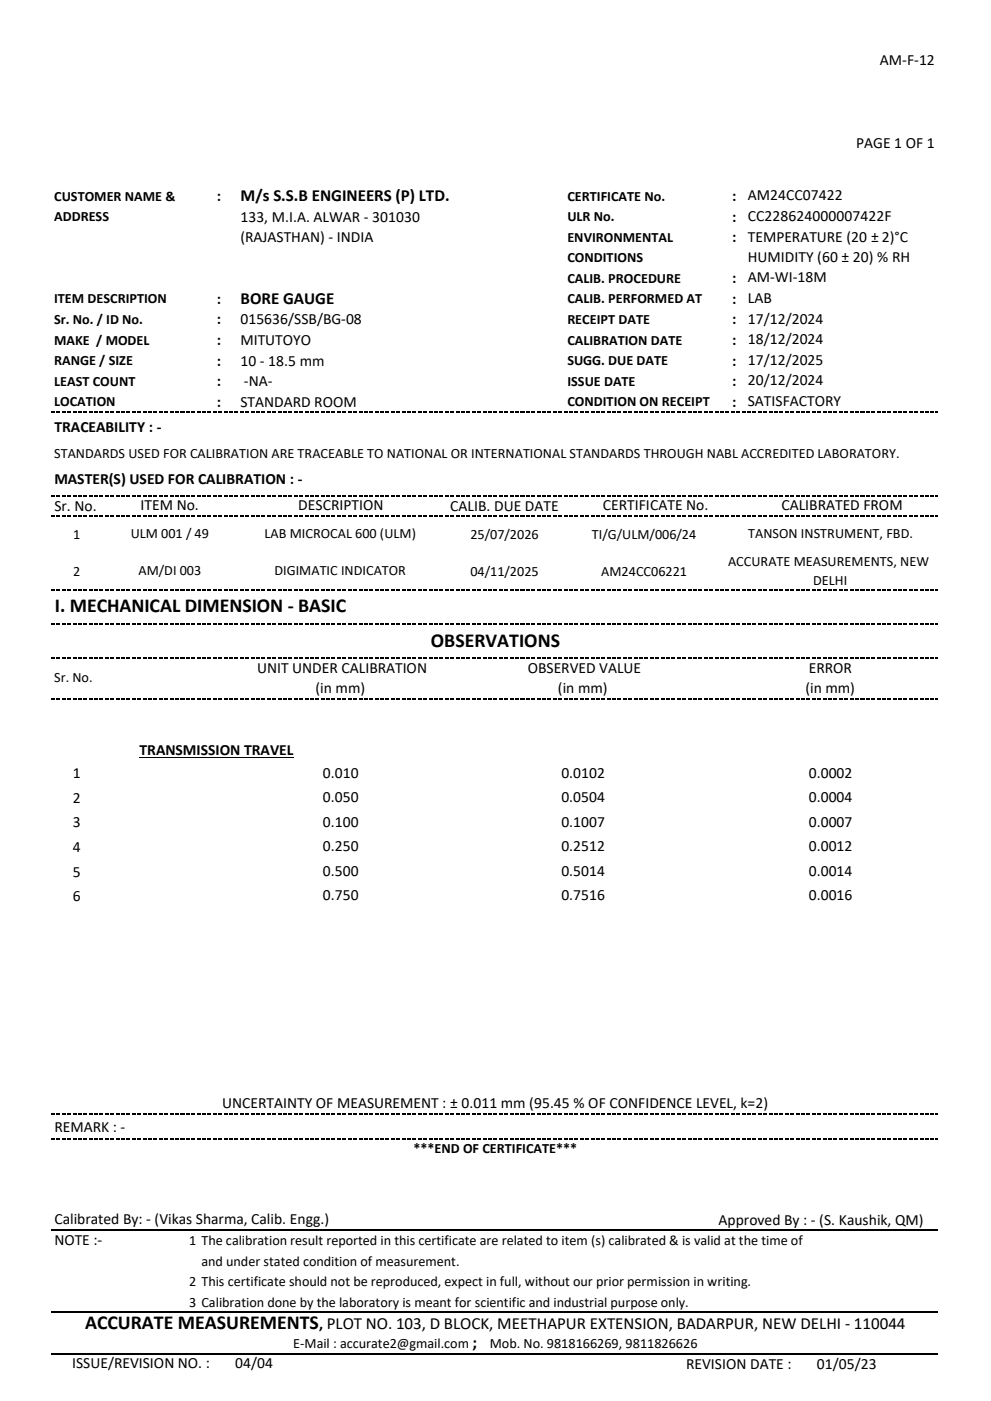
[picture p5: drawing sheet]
<svg xmlns="http://www.w3.org/2000/svg" width="210mm" height="297mm" viewBox="0 0 210 297" stroke-linecap="round" stroke-linejoin="round" font-family="sans-serif">
<defs><g id="words">
<g font-size="4.2">
<text x="11.6" y="129.8">I. MECHANICAL DIMENSION - BASIC</text>
<text x="91.3" y="137.1">OBSERVATIONS</text>
<text x="18" y="281.6">ACCURATE MEASUREMENTS</text>
</g>
<g font-size="3.6">
<text x="51" y="42.7">M/s S.S.B ENGINEERS (P) LTD.</text>
<text x="51" y="64.5">BORE GAUGE</text>
<text x="100.1" y="285.7">;</text>
</g>
<g font-size="3.3">
<text x="186.4" y="13.8">AM-F-12</text>
<text x="181.4" y="31.3">PAGE 1 OF 1</text>
<text x="45.9" y="42.6">:</text>
<text x="50.9" y="46.9">133, M.I.A. ALWAR - 301030</text>
<text x="155.1" y="42.6">:</text>
<text x="155.1" y="46.9">:</text>
<text x="158.4" y="42.4">AM24CC07422</text>
<text x="158.4" y="46.8">CC228624000007422F</text>
<text x="50.9" y="51.3">(RAJASTHAN) - INDIA</text>
<text x="155.1" y="51.3">:</text>
<text x="158.4" y="51.3">TEMPERATURE (20 ± 2)°C</text>
<text x="158.4" y="55.5">HUMIDITY (60 ± 20) % RH</text>
<text x="158.4" y="59.9">AM-WI-18M</text>
<text x="45.9" y="64.4">:</text>
<text x="155.1" y="60">:</text>
<text x="155.1" y="64.4">:</text>
<text x="158.4" y="64.2">LAB</text>
<text x="45.9" y="68.8">:</text>
<text x="50.9" y="68.8">015636/SSB/BG-08</text>
<text x="155.1" y="68.8">:</text>
<text x="158.4" y="68.6">17/12/2024</text>
<text x="45.9" y="73.1">:</text>
<text x="45.9" y="77.5">:</text>
<text x="50.9" y="73.1">MITUTOYO</text>
<text x="50.9" y="77.5">10 - 18.5 mm</text>
<text x="155.1" y="73.1">:</text>
<text x="155.1" y="77.5">:</text>
<text x="158.4" y="72.9">18/12/2024</text>
<text x="158.4" y="77.3">17/12/2025</text>
<text x="45.9" y="81.8">:</text>
<text x="51.7" y="81.8">-NA-</text>
<text x="155.1" y="81.8">:</text>
<text x="158.4" y="81.7">20/12/2024</text>
<text x="45.9" y="86.2">:</text>
<text x="50.9" y="86.2">STANDARD ROOM</text>
<text x="155.1" y="86.2">:</text>
<text x="158.4" y="86">SATISFACTORY</text>
<text x="11.5" y="91.5">TRACEABILITY : -</text>
<text x="11.5" y="102.6">MASTER(S) USED FOR CALIBRATION : -</text>
<text x="11.5" y="108.3">Sr. No.</text>
<text x="29.8" y="108.1">ITEM No.</text>
<text x="63.2" y="108.1">DESCRIPTION</text>
<text x="95.4" y="108.3">CALIB. DUE DATE</text>
<text x="127.7" y="108.1">CERTIFICATE No.</text>
<text x="165.6" y="108.1">CALIBRATED FROM</text>
<text x="54.5" y="142.6">UNIT UNDER CALIBRATION</text>
<text x="111.8" y="142.6">OBSERVED VALUE</text>
<text x="171.4" y="142.6">ERROR</text>
<text x="66.9" y="147">(in mm)</text>
<text x="118.2" y="147">(in mm)</text>
<text x="170.6" y="147">(in mm)</text>
<text x="29.5" y="160">TRANSMISSION TRAVEL</text>
<text x="15.5" y="165">1</text>
<text x="68.4" y="164.8">0.010</text>
<text x="118.9" y="164.8">0.0102</text>
<text x="171.4" y="164.8">0.0002</text>
<text x="15.5" y="170.2">2</text>
<text x="68.4" y="170">0.050</text>
<text x="118.9" y="170">0.0504</text>
<text x="171.4" y="170">0.0004</text>
<text x="15.5" y="175.4">3</text>
<text x="68.4" y="175.2">0.100</text>
<text x="118.9" y="175.2">0.1007</text>
<text x="171.4" y="175.2">0.0007</text>
<text x="15.5" y="180.6">4</text>
<text x="15.5" y="185.8">5</text>
<text x="68.4" y="185.6">0.500</text>
<text x="68.4" y="180.4">0.250</text>
<text x="118.9" y="185.6">0.5014</text>
<text x="118.9" y="180.4">0.2512</text>
<text x="171.4" y="185.6">0.0014</text>
<text x="171.4" y="180.4">0.0012</text>
<text x="15.5" y="191">6</text>
<text x="68.4" y="190.8">0.750</text>
<text x="118.9" y="190.8">0.7516</text>
<text x="171.4" y="190.8">0.0016</text>
<text x="11.5" y="239.8">REMARK : -</text>
<text x="47.1" y="234.9">UNCERTAINTY OF MEASUREMENT : ± 0.011 mm (95.45 % OF CONFIDENCE LEVEL, k=2)</text>
<text x="11.5" y="259.5">Calibrated By: - (Vikas Sharma, Calib. Engg.)</text>
<text x="11.5" y="263.8">NOTE :-</text>
<text x="152.3" y="259.6">Approved By : - (S. Kaushik, QM)</text>
<text x="67.6" y="281.6">, PLOT NO. 103, D BLOCK, MEETHAPUR EXTENSION, BADARPUR, NEW DELHI - 110044</text>
<text x="15.3" y="290">ISSUE/REVISION NO. :</text>
<text x="49.8" y="290">04/04</text>
<text x="145.4" y="290.2">REVISION DATE :</text>
<text x="173.1" y="290.2">01/05/23</text>
</g>
<g font-size="3">
<text x="11.5" y="42.5">CUSTOMER NAME &amp;</text>
<text x="11.5" y="46.9">ADDRESS</text>
<text x="120.2" y="42.5">CERTIFICATE No.</text>
<text x="120.2" y="46.9">ULR No.</text>
<text x="120.2" y="51.2">ENVIRONMENTAL</text>
<text x="120.2" y="55.6">CONDITIONS</text>
<text x="120.2" y="60">CALIB. PROCEDURE</text>
<text x="11.5" y="64.3">ITEM DESCRIPTION</text>
<text x="120.2" y="64.3">CALIB. PERFORMED AT</text>
<text x="11.5" y="68.7">Sr. No. / ID No.</text>
<text x="120.2" y="68.7">RECEIPT DATE</text>
<text x="11.5" y="73">MAKE / MODEL</text>
<text x="11.5" y="77.4">RANGE / SIZE</text>
<text x="120.2" y="73">CALIBRATION DATE</text>
<text x="120.2" y="77.4">SUGG. DUE DATE</text>
<text x="11.5" y="81.8">LEAST COUNT</text>
<text x="120.2" y="81.8">ISSUE DATE</text>
<text x="11.5" y="86.1">LOCATION</text>
<text x="120.2" y="86.1">CONDITION ON RECEIPT</text>
<text x="11.5" y="97.2">STANDARDS USED FOR CALIBRATION ARE TRACEABLE TO NATIONAL OR INTERNATIONAL STANDARDS THROUGH NABL ACCREDITED LABORATORY.</text>
<text x="15.5" y="114.3">1</text>
<text x="27.7" y="114.1">ULM 001 / 49</text>
<text x="56.1" y="114.1">LAB MICROCAL 600 (ULM)</text>
<text x="99.7" y="114.3">25/07/2026</text>
<text x="125.4" y="114.3">TI/G/ULM/006/24</text>
<text x="154.3" y="119.9">ACCURATE MEASUREMENTS, NEW</text>
<text x="158.5" y="114.1">TANSON INSTRUMENT, FBD.</text>
<text x="15.5" y="122.1">2</text>
<text x="29.3" y="121.9">AM/DI 003</text>
<text x="58.1" y="121.9">DIGIMATIC INDICATOR</text>
<text x="99.7" y="122.1">04/11/2025</text>
<text x="127.4" y="122.1">AM24CC06221</text>
<text x="172.3" y="123.9">DELHI</text>
<text x="11.5" y="144.6">Sr. No.</text>
<text x="87.6" y="244.3">***END OF CERTIFICATE***</text>
<text x="40.1" y="263.9">1 The calibration result reported in this certificate are related to item (s) calibrated &amp; is valid at the time of</text>
<text x="42.7" y="268.3">and under stated condition of measurement.</text>
<text x="40.1" y="272.6">2 This certificate should not be reproduced, expect in full, without our prior permission in writing.</text>
<text x="40.1" y="277">3 Calibration done by the laboratory is meant for scientific and industrial purpose only.</text>
<text x="62.1" y="285.7">E-Mail : accurate2@gmail.com</text>
<text x="103.8" y="285.7">Mob. No. 9818166269, 9811826626</text>
</g>
</g></defs>
<path d="M29.5 160.5h32.7" fill="none" stroke="#000" stroke-width=".21"/>
<g fill="#000">
<path d="M10.9 87.1h.7v.3h-.7z" fill-rule="evenodd"/>
<path d="M11.9 87.1h.9v.3h-.9z" fill-rule="evenodd"/>
<path d="M13.1 87.1h.8v.3h-.8z" fill-rule="evenodd"/>
<path d="M14.2 87.1h.9v.3h-.9z" fill-rule="evenodd"/>
<path d="M15.4 87.1h.8v.3h-.8z" fill-rule="evenodd"/>
<path d="M16.5 87.1h.9v.3h-.9z" fill-rule="evenodd"/>
<path d="M17.7 87.1h.8v.3h-.8z" fill-rule="evenodd"/>
<path d="M18.8 87.1h.8v.3h-.8z" fill-rule="evenodd"/>
<path d="M19.9 87.1h.9v.3h-.9z" fill-rule="evenodd"/>
<path d="M21.1 87.1h.8v.3h-.8z" fill-rule="evenodd"/>
<path d="M22.2 87.1h.9v.3h-.9z" fill-rule="evenodd"/>
<path d="M23.4 87.1h.8v.3h-.8z" fill-rule="evenodd"/>
<path d="M24.5 87.1h.9v.3h-.9z" fill-rule="evenodd"/>
<path d="M25.7 87.1h.8v.3h-.8z" fill-rule="evenodd"/>
<path d="M26.8 87.1h.8v.3h-.8z" fill-rule="evenodd"/>
<path d="M27.9 87.1h.9v.3h-.9z" fill-rule="evenodd"/>
<path d="M29.1 87.1h.8v.3h-.8z" fill-rule="evenodd"/>
<path d="M30.2 87.1h.9v.3h-.9z" fill-rule="evenodd"/>
<path d="M31.4 87.1h.8v.3h-.8z" fill-rule="evenodd"/>
<path d="M32.5 87.1h.9v.3h-.9z" fill-rule="evenodd"/>
<path d="M33.7 87.1h.8v.3h-.8z" fill-rule="evenodd"/>
<path d="M34.8 87.1h.8v.3h-.8z" fill-rule="evenodd"/>
<path d="M35.9 87.1h.9v.3h-.9z" fill-rule="evenodd"/>
<path d="M37.1 87.1h.8v.3h-.8z" fill-rule="evenodd"/>
<path d="M38.2 87.1h.9v.3h-.9z" fill-rule="evenodd"/>
<path d="M39.4 87.1h.8v.3h-.8z" fill-rule="evenodd"/>
<path d="M40.5 87.1h.9v.3h-.9z" fill-rule="evenodd"/>
<path d="M41.7 87.1h.8v.3h-.8z" fill-rule="evenodd"/>
<path d="M42.8 87.1h.9v.3h-.9z" fill-rule="evenodd"/>
<path d="M43.9 87.1h.9v.3h-.9z" fill-rule="evenodd"/>
<path d="M45.1 87.1h.8v.3h-.8z" fill-rule="evenodd"/>
<path d="M46.2 87.1h.9v.3h-.9z" fill-rule="evenodd"/>
<path d="M47.4 87.1h.8v.3h-.8z" fill-rule="evenodd"/>
<path d="M48.5 87.1h.9v.3h-.9z" fill-rule="evenodd"/>
<path d="M49.7 87.1h.8v.3h-.8z" fill-rule="evenodd"/>
<path d="M50.8 87.1h.9v.3h-.9z" fill-rule="evenodd"/>
<path d="M52 87.1h.8v.3h-.8z" fill-rule="evenodd"/>
<path d="M53.1 87.1h.8v.3h-.8z" fill-rule="evenodd"/>
<path d="M54.2 87.1h.9v.3h-.9z" fill-rule="evenodd"/>
<path d="M55.4 87.1h.8v.3h-.8z" fill-rule="evenodd"/>
<path d="M56.5 87.1h.9v.3h-.9z" fill-rule="evenodd"/>
<path d="M57.7 87.1h.8v.3h-.8z" fill-rule="evenodd"/>
<path d="M58.8 87.1h.9v.3h-.9z" fill-rule="evenodd"/>
<path d="M60 87.1h.8v.3h-.8z" fill-rule="evenodd"/>
<path d="M61.1 87.1h.8v.3h-.8z" fill-rule="evenodd"/>
<path d="M62.2 87.1h.9v.3h-.9z" fill-rule="evenodd"/>
<path d="M63.4 87.1h.8v.3h-.8z" fill-rule="evenodd"/>
<path d="M64.5 87.1h.9v.3h-.9z" fill-rule="evenodd"/>
<path d="M65.7 87.1h.8v.3h-.8z" fill-rule="evenodd"/>
<path d="M66.8 87.1h.9v.3h-.9z" fill-rule="evenodd"/>
<path d="M68 87.1h.8v.3h-.8z" fill-rule="evenodd"/>
<path d="M69.1 87.1h.8v.3h-.8z" fill-rule="evenodd"/>
<path d="M70.2 87.1h.9v.3h-.9z" fill-rule="evenodd"/>
<path d="M71.4 87.1h.8v.3h-.8z" fill-rule="evenodd"/>
<path d="M72.5 87.1h.9v.3h-.9z" fill-rule="evenodd"/>
<path d="M73.7 87.1h.8v.3h-.8z" fill-rule="evenodd"/>
<path d="M74.8 87.1h.9v.3h-.9z" fill-rule="evenodd"/>
<path d="M76 87.1h.8v.3h-.8z" fill-rule="evenodd"/>
<path d="M77.1 87.1h.9v.3h-.9z" fill-rule="evenodd"/>
<path d="M78.2 87.1h.9v.3h-.9z" fill-rule="evenodd"/>
<path d="M79.4 87.1h.8v.3h-.8z" fill-rule="evenodd"/>
<path d="M80.5 87.1h.9v.3h-.9z" fill-rule="evenodd"/>
<path d="M81.7 87.1h.8v.3h-.8z" fill-rule="evenodd"/>
<path d="M82.8 87.1h.9v.3h-.9z" fill-rule="evenodd"/>
<path d="M84 87.1h.8v.3h-.8z" fill-rule="evenodd"/>
<path d="M85.1 87.1h.9v.3h-.9z" fill-rule="evenodd"/>
<path d="M86.3 87.1h.8v.3h-.8z" fill-rule="evenodd"/>
<path d="M87.4 87.1h.8v.3h-.8z" fill-rule="evenodd"/>
<path d="M88.5 87.1h.9v.3h-.9z" fill-rule="evenodd"/>
<path d="M89.7 87.1h.8v.3h-.8z" fill-rule="evenodd"/>
<path d="M90.8 87.1h.9v.3h-.9z" fill-rule="evenodd"/>
<path d="M92 87.1h.8v.3h-.8z" fill-rule="evenodd"/>
<path d="M93.1 87.1h.9v.3h-.9z" fill-rule="evenodd"/>
<path d="M94.3 87.1h.8v.3h-.8z" fill-rule="evenodd"/>
<path d="M95.4 87.1h.8v.3h-.8z" fill-rule="evenodd"/>
<path d="M96.5 87.1h.9v.3h-.9z" fill-rule="evenodd"/>
<path d="M97.7 87.1h.8v.3h-.8z" fill-rule="evenodd"/>
<path d="M98.8 87.1h.9v.3h-.9z" fill-rule="evenodd"/>
<path d="M100 87.1h.8v.3h-.8z" fill-rule="evenodd"/>
<path d="M101.1 87.1h.9v.3h-.9z" fill-rule="evenodd"/>
<path d="M102.3 87.1h.8v.3h-.8z" fill-rule="evenodd"/>
<path d="M103.4 87.1h.8v.3h-.8z" fill-rule="evenodd"/>
<path d="M104.5 87.1h.9v.3h-.9z" fill-rule="evenodd"/>
<path d="M105.7 87.1h.8v.3h-.8z" fill-rule="evenodd"/>
<path d="M106.8 87.1h.9v.3h-.9z" fill-rule="evenodd"/>
<path d="M108 87.1h.8v.3h-.8z" fill-rule="evenodd"/>
<path d="M109.1 87.1h.9v.3h-.9z" fill-rule="evenodd"/>
<path d="M110.3 87.1h.8v.3h-.8z" fill-rule="evenodd"/>
<path d="M111.4 87.1h.9v.3h-.9z" fill-rule="evenodd"/>
<path d="M112.5 87.1h.9v.3h-.9z" fill-rule="evenodd"/>
<path d="M113.7 87.1h.8v.3h-.8z" fill-rule="evenodd"/>
<path d="M114.8 87.1h.9v.3h-.9z" fill-rule="evenodd"/>
<path d="M116 87.1h.8v.3h-.8z" fill-rule="evenodd"/>
<path d="M117.1 87.1h.9v.3h-.9z" fill-rule="evenodd"/>
<path d="M118.3 87.1h.8v.3h-.8z" fill-rule="evenodd"/>
<path d="M119.4 87.1h.9v.3h-.9z" fill-rule="evenodd"/>
<path d="M120.5 87.1h.9v.3h-.9z" fill-rule="evenodd"/>
<path d="M121.7 87.1h.8v.3h-.8z" fill-rule="evenodd"/>
<path d="M122.8 87.1h.9v.3h-.9z" fill-rule="evenodd"/>
<path d="M124 87.1h.8v.3h-.8z" fill-rule="evenodd"/>
<path d="M125.1 87.1h.9v.3h-.9z" fill-rule="evenodd"/>
<path d="M126.3 87.1h.8v.3h-.8z" fill-rule="evenodd"/>
<path d="M127.4 87.1h.9v.3h-.9z" fill-rule="evenodd"/>
<path d="M128.5 87.1h.9v.3h-.9z" fill-rule="evenodd"/>
<path d="M129.7 87.1h.8v.3h-.8z" fill-rule="evenodd"/>
<path d="M130.8 87.1h.9v.3h-.9z" fill-rule="evenodd"/>
<path d="M132 87.1h.8v.3h-.8z" fill-rule="evenodd"/>
<path d="M133.1 87.1h.9v.3h-.9z" fill-rule="evenodd"/>
<path d="M134.3 87.1h.8v.3h-.8z" fill-rule="evenodd"/>
<path d="M135.4 87.1h.9v.3h-.9z" fill-rule="evenodd"/>
<path d="M136.5 87.1h.9v.3h-.9z" fill-rule="evenodd"/>
<path d="M137.7 87.1h.8v.3h-.8z" fill-rule="evenodd"/>
<path d="M138.8 87.1h.9v.3h-.9z" fill-rule="evenodd"/>
<path d="M140 87.1h.8v.3h-.8z" fill-rule="evenodd"/>
<path d="M141.1 87.1h.9v.3h-.9z" fill-rule="evenodd"/>
<path d="M142.3 87.1h.8v.3h-.8z" fill-rule="evenodd"/>
<path d="M143.4 87.1h.9v.3h-.9z" fill-rule="evenodd"/>
<path d="M144.6 87.1h.8v.3h-.8z" fill-rule="evenodd"/>
<path d="M145.7 87.1h.8v.3h-.8z" fill-rule="evenodd"/>
<path d="M146.8 87.1h.9v.3h-.9z" fill-rule="evenodd"/>
<path d="M148 87.1h.8v.3h-.8z" fill-rule="evenodd"/>
<path d="M149.1 87.1h.9v.3h-.9z" fill-rule="evenodd"/>
<path d="M150.3 87.1h.8v.3h-.8z" fill-rule="evenodd"/>
<path d="M151.4 87.1h.9v.3h-.9z" fill-rule="evenodd"/>
<path d="M152.6 87.1h.8v.3h-.8z" fill-rule="evenodd"/>
<path d="M153.7 87.1h.9v.3h-.9z" fill-rule="evenodd"/>
<path d="M154.8 87.1h.9v.3h-.9z" fill-rule="evenodd"/>
<path d="M156 87.1h.8v.3h-.8z" fill-rule="evenodd"/>
<path d="M157.1 87.1h.9v.3h-.9z" fill-rule="evenodd"/>
<path d="M158.3 87.1h.8v.3h-.8z" fill-rule="evenodd"/>
<path d="M159.4 87.1h.9v.3h-.9z" fill-rule="evenodd"/>
<path d="M160.6 87.1h.8v.3h-.8z" fill-rule="evenodd"/>
<path d="M161.7 87.1h.9v.3h-.9z" fill-rule="evenodd"/>
<path d="M162.8 87.1h.9v.3h-.9z" fill-rule="evenodd"/>
<path d="M164 87.1h.8v.3h-.8z" fill-rule="evenodd"/>
<path d="M165.1 87.1h.9v.3h-.9z" fill-rule="evenodd"/>
<path d="M166.3 87.1h.8v.3h-.8z" fill-rule="evenodd"/>
<path d="M167.4 87.1h.9v.3h-.9z" fill-rule="evenodd"/>
<path d="M168.6 87.1h.8v.3h-.8z" fill-rule="evenodd"/>
<path d="M169.7 87.1h.9v.3h-.9z" fill-rule="evenodd"/>
<path d="M170.9 87.1h.8v.3h-.8z" fill-rule="evenodd"/>
<path d="M172 87.1h.8v.3h-.8z" fill-rule="evenodd"/>
<path d="M173.1 87.1h.9v.3h-.9z" fill-rule="evenodd"/>
<path d="M174.3 87.1h.8v.3h-.8z" fill-rule="evenodd"/>
<path d="M175.4 87.1h.9v.3h-.9z" fill-rule="evenodd"/>
<path d="M176.6 87.1h.8v.3h-.8z" fill-rule="evenodd"/>
<path d="M177.7 87.1h.9v.3h-.9z" fill-rule="evenodd"/>
<path d="M178.9 87.1h.8v.3h-.8z" fill-rule="evenodd"/>
<path d="M180 87.1h.8v.3h-.8z" fill-rule="evenodd"/>
<path d="M181.1 87.1h.9v.3h-.9z" fill-rule="evenodd"/>
<path d="M182.3 87.1h.8v.3h-.8z" fill-rule="evenodd"/>
<path d="M183.4 87.1h.9v.3h-.9z" fill-rule="evenodd"/>
<path d="M184.6 87.1h.8v.3h-.8z" fill-rule="evenodd"/>
<path d="M185.7 87.1h.9v.3h-.9z" fill-rule="evenodd"/>
<path d="M186.9 87.1h.8v.3h-.8z" fill-rule="evenodd"/>
<path d="M188 87.1h.8v.3h-.8z" fill-rule="evenodd"/>
<path d="M189.1 87.1h.9v.3h-.9z" fill-rule="evenodd"/>
<path d="M190.3 87.1h.8v.3h-.8z" fill-rule="evenodd"/>
<path d="M191.4 87.1h.9v.3h-.9z" fill-rule="evenodd"/>
<path d="M192.6 87.1h.8v.3h-.8z" fill-rule="evenodd"/>
<path d="M193.7 87.1h.9v.3h-.9z" fill-rule="evenodd"/>
<path d="M194.9 87.1h.8v.3h-.8z" fill-rule="evenodd"/>
<path d="M196 87.1h.8v.3h-.8z" fill-rule="evenodd"/>
<path d="M197.1 87.1h.9v.3h-.9z" fill-rule="evenodd"/>
<path d="M198.3 87.1h.5v.3h-.5z" fill-rule="evenodd"/>
<path d="M10.9 104.9h.7v.3h-.7z" fill-rule="evenodd"/>
<path d="M10.9 109.2h.7v.3h-.7z" fill-rule="evenodd"/>
<path d="M11.9 104.9h.9v.3h-.9z" fill-rule="evenodd"/>
<path d="M11.9 109.2h.9v.3h-.9z" fill-rule="evenodd"/>
<path d="M13.1 104.9h.8v.3h-.8z" fill-rule="evenodd"/>
<path d="M13.1 109.2h.8v.3h-.8z" fill-rule="evenodd"/>
<path d="M14.2 104.9h.9v.3h-.9z" fill-rule="evenodd"/>
<path d="M14.2 109.2h.9v.3h-.9z" fill-rule="evenodd"/>
<path d="M15.4 104.9h.8v.3h-.8z" fill-rule="evenodd"/>
<path d="M15.4 109.2h.8v.3h-.8z" fill-rule="evenodd"/>
<path d="M16.5 104.9h.9v.3h-.9z" fill-rule="evenodd"/>
<path d="M16.5 109.2h.9v.3h-.9z" fill-rule="evenodd"/>
<path d="M17.7 104.9h.8v.3h-.8z" fill-rule="evenodd"/>
<path d="M17.7 109.2h.8v.3h-.8z" fill-rule="evenodd"/>
<path d="M18.8 104.9h.8v.3h-.8z" fill-rule="evenodd"/>
<path d="M18.8 109.2h.8v.3h-.8z" fill-rule="evenodd"/>
<path d="M19.9 104.9h.9v.3h-.9z" fill-rule="evenodd"/>
<path d="M19.9 109.2h.9v.3h-.9z" fill-rule="evenodd"/>
<path d="M21.1 104.9h.8v.3h-.8z" fill-rule="evenodd"/>
<path d="M21.1 109.2h.8v.3h-.8z" fill-rule="evenodd"/>
<path d="M22.2 104.9h.9v.3h-.9z" fill-rule="evenodd"/>
<path d="M22.2 109.2h.9v.3h-.9z" fill-rule="evenodd"/>
<path d="M23.4 104.9h.8v.3h-.8z" fill-rule="evenodd"/>
<path d="M23.4 109.2h.8v.3h-.8z" fill-rule="evenodd"/>
<path d="M24.5 104.9h.9v.3h-.9z" fill-rule="evenodd"/>
<path d="M24.5 109.2h.9v.3h-.9z" fill-rule="evenodd"/>
<path d="M25.7 104.9h.8v.3h-.8z" fill-rule="evenodd"/>
<path d="M25.7 109.2h.8v.3h-.8z" fill-rule="evenodd"/>
<path d="M26.8 104.9h.8v.3h-.8z" fill-rule="evenodd"/>
<path d="M26.8 109.2h.8v.3h-.8z" fill-rule="evenodd"/>
<path d="M27.9 104.9h.9v.3h-.9z" fill-rule="evenodd"/>
<path d="M27.9 109.2h.9v.3h-.9z" fill-rule="evenodd"/>
<path d="M29.1 104.9h.8v.3h-.8z" fill-rule="evenodd"/>
<path d="M29.1 109.2h.8v.3h-.8z" fill-rule="evenodd"/>
<path d="M30.2 104.9h.9v.3h-.9z" fill-rule="evenodd"/>
<path d="M30.2 109.2h.9v.3h-.9z" fill-rule="evenodd"/>
<path d="M31.4 104.9h.8v.3h-.8z" fill-rule="evenodd"/>
<path d="M31.4 109.2h.8v.3h-.8z" fill-rule="evenodd"/>
<path d="M32.5 104.9h.9v.3h-.9z" fill-rule="evenodd"/>
<path d="M32.5 109.2h.9v.3h-.9z" fill-rule="evenodd"/>
<path d="M33.7 104.9h.8v.3h-.8z" fill-rule="evenodd"/>
<path d="M33.7 109.2h.8v.3h-.8z" fill-rule="evenodd"/>
<path d="M34.8 104.9h.8v.3h-.8z" fill-rule="evenodd"/>
<path d="M34.8 109.2h.8v.3h-.8z" fill-rule="evenodd"/>
<path d="M35.9 104.9h.9v.3h-.9z" fill-rule="evenodd"/>
<path d="M35.9 109.2h.9v.3h-.9z" fill-rule="evenodd"/>
<path d="M37.1 104.9h.8v.3h-.8z" fill-rule="evenodd"/>
<path d="M37.1 109.2h.8v.3h-.8z" fill-rule="evenodd"/>
<path d="M38.2 104.9h.9v.3h-.9z" fill-rule="evenodd"/>
<path d="M38.2 109.2h.9v.3h-.9z" fill-rule="evenodd"/>
<path d="M39.4 104.9h.8v.3h-.8z" fill-rule="evenodd"/>
<path d="M39.4 109.2h.8v.3h-.8z" fill-rule="evenodd"/>
<path d="M40.5 104.9h.9v.3h-.9z" fill-rule="evenodd"/>
<path d="M40.5 109.2h.9v.3h-.9z" fill-rule="evenodd"/>
<path d="M41.7 104.9h.8v.3h-.8z" fill-rule="evenodd"/>
<path d="M41.7 109.2h.8v.3h-.8z" fill-rule="evenodd"/>
<path d="M42.8 104.9h.9v.3h-.9z" fill-rule="evenodd"/>
<path d="M42.8 109.2h.9v.3h-.9z" fill-rule="evenodd"/>
<path d="M43.9 104.9h.9v.3h-.9z" fill-rule="evenodd"/>
<path d="M43.9 109.2h.9v.3h-.9z" fill-rule="evenodd"/>
<path d="M45.1 104.9h.8v.3h-.8z" fill-rule="evenodd"/>
<path d="M45.1 109.2h.8v.3h-.8z" fill-rule="evenodd"/>
<path d="M46.2 104.9h.9v.3h-.9z" fill-rule="evenodd"/>
<path d="M46.2 109.2h.9v.3h-.9z" fill-rule="evenodd"/>
<path d="M47.4 104.9h.8v.3h-.8z" fill-rule="evenodd"/>
<path d="M47.4 109.2h.8v.3h-.8z" fill-rule="evenodd"/>
<path d="M48.5 104.9h.9v.3h-.9z" fill-rule="evenodd"/>
<path d="M48.5 109.2h.9v.3h-.9z" fill-rule="evenodd"/>
<path d="M49.7 104.9h.8v.3h-.8z" fill-rule="evenodd"/>
<path d="M49.7 109.2h.8v.3h-.8z" fill-rule="evenodd"/>
<path d="M50.8 104.9h.9v.3h-.9z" fill-rule="evenodd"/>
<path d="M50.8 109.2h.9v.3h-.9z" fill-rule="evenodd"/>
<path d="M52 104.9h.8v.3h-.8z" fill-rule="evenodd"/>
<path d="M52 109.2h.8v.3h-.8z" fill-rule="evenodd"/>
<path d="M53.1 104.9h.8v.3h-.8z" fill-rule="evenodd"/>
<path d="M53.1 109.2h.8v.3h-.8z" fill-rule="evenodd"/>
<path d="M54.2 104.9h.9v.3h-.9z" fill-rule="evenodd"/>
<path d="M54.2 109.2h.9v.3h-.9z" fill-rule="evenodd"/>
<path d="M55.4 104.9h.8v.3h-.8z" fill-rule="evenodd"/>
<path d="M55.4 109.2h.8v.3h-.8z" fill-rule="evenodd"/>
<path d="M56.5 104.9h.9v.3h-.9z" fill-rule="evenodd"/>
<path d="M56.5 109.2h.9v.3h-.9z" fill-rule="evenodd"/>
<path d="M57.7 104.9h.8v.3h-.8z" fill-rule="evenodd"/>
<path d="M57.7 109.2h.8v.3h-.8z" fill-rule="evenodd"/>
<path d="M58.8 104.9h.9v.3h-.9z" fill-rule="evenodd"/>
<path d="M58.8 109.2h.9v.3h-.9z" fill-rule="evenodd"/>
<path d="M60 104.9h.8v.3h-.8z" fill-rule="evenodd"/>
<path d="M60 109.2h.8v.3h-.8z" fill-rule="evenodd"/>
<path d="M61.1 104.9h.8v.3h-.8z" fill-rule="evenodd"/>
<path d="M61.1 109.2h.8v.3h-.8z" fill-rule="evenodd"/>
<path d="M62.2 104.9h.9v.3h-.9z" fill-rule="evenodd"/>
<path d="M62.2 109.2h.9v.3h-.9z" fill-rule="evenodd"/>
<path d="M63.4 104.9h.8v.3h-.8z" fill-rule="evenodd"/>
<path d="M63.4 109.2h.8v.3h-.8z" fill-rule="evenodd"/>
<path d="M64.5 104.9h.9v.3h-.9z" fill-rule="evenodd"/>
<path d="M64.5 109.2h.9v.3h-.9z" fill-rule="evenodd"/>
<path d="M65.7 104.9h.8v.3h-.8z" fill-rule="evenodd"/>
<path d="M65.7 109.2h.8v.3h-.8z" fill-rule="evenodd"/>
<path d="M66.8 104.9h.9v.3h-.9z" fill-rule="evenodd"/>
<path d="M66.8 109.2h.9v.3h-.9z" fill-rule="evenodd"/>
<path d="M68 104.9h.8v.3h-.8z" fill-rule="evenodd"/>
<path d="M68 109.2h.8v.3h-.8z" fill-rule="evenodd"/>
<path d="M69.1 104.9h.8v.3h-.8z" fill-rule="evenodd"/>
<path d="M69.1 109.2h.8v.3h-.8z" fill-rule="evenodd"/>
<path d="M70.2 104.9h.9v.3h-.9z" fill-rule="evenodd"/>
<path d="M70.2 109.2h.9v.3h-.9z" fill-rule="evenodd"/>
<path d="M71.4 104.9h.8v.3h-.8z" fill-rule="evenodd"/>
<path d="M71.4 109.2h.8v.3h-.8z" fill-rule="evenodd"/>
<path d="M72.5 104.9h.9v.3h-.9z" fill-rule="evenodd"/>
<path d="M72.5 109.2h.9v.3h-.9z" fill-rule="evenodd"/>
<path d="M73.7 104.9h.8v.3h-.8z" fill-rule="evenodd"/>
<path d="M73.7 109.2h.8v.3h-.8z" fill-rule="evenodd"/>
<path d="M74.8 104.9h.9v.3h-.9z" fill-rule="evenodd"/>
<path d="M74.8 109.2h.9v.3h-.9z" fill-rule="evenodd"/>
<path d="M76 104.9h.8v.3h-.8z" fill-rule="evenodd"/>
<path d="M76 109.2h.8v.3h-.8z" fill-rule="evenodd"/>
<path d="M77.1 104.9h.9v.3h-.9z" fill-rule="evenodd"/>
<path d="M77.1 109.2h.9v.3h-.9z" fill-rule="evenodd"/>
<path d="M78.2 104.9h.9v.3h-.9z" fill-rule="evenodd"/>
<path d="M78.2 109.2h.9v.3h-.9z" fill-rule="evenodd"/>
<path d="M79.4 104.9h.8v.3h-.8z" fill-rule="evenodd"/>
<path d="M79.4 109.2h.8v.3h-.8z" fill-rule="evenodd"/>
<path d="M80.5 104.9h.9v.3h-.9z" fill-rule="evenodd"/>
<path d="M80.5 109.2h.9v.3h-.9z" fill-rule="evenodd"/>
<path d="M81.7 104.9h.8v.3h-.8z" fill-rule="evenodd"/>
<path d="M81.7 109.2h.8v.3h-.8z" fill-rule="evenodd"/>
<path d="M82.8 104.9h.9v.3h-.9z" fill-rule="evenodd"/>
<path d="M82.8 109.2h.9v.3h-.9z" fill-rule="evenodd"/>
<path d="M84 104.9h.8v.3h-.8z" fill-rule="evenodd"/>
<path d="M84 109.2h.8v.3h-.8z" fill-rule="evenodd"/>
<path d="M85.1 104.9h.9v.3h-.9z" fill-rule="evenodd"/>
<path d="M85.1 109.2h.9v.3h-.9z" fill-rule="evenodd"/>
<path d="M86.3 104.9h.8v.3h-.8z" fill-rule="evenodd"/>
<path d="M86.3 109.2h.8v.3h-.8z" fill-rule="evenodd"/>
<path d="M87.4 104.9h.8v.3h-.8z" fill-rule="evenodd"/>
<path d="M87.4 109.2h.8v.3h-.8z" fill-rule="evenodd"/>
<path d="M88.5 104.9h.9v.3h-.9z" fill-rule="evenodd"/>
<path d="M88.5 109.2h.9v.3h-.9z" fill-rule="evenodd"/>
<path d="M89.7 104.9h.8v.3h-.8z" fill-rule="evenodd"/>
<path d="M89.7 109.2h.8v.3h-.8z" fill-rule="evenodd"/>
<path d="M90.8 104.9h.9v.3h-.9z" fill-rule="evenodd"/>
<path d="M90.8 109.2h.9v.3h-.9z" fill-rule="evenodd"/>
<path d="M92 104.9h.8v.3h-.8z" fill-rule="evenodd"/>
<path d="M92 109.2h.8v.3h-.8z" fill-rule="evenodd"/>
<path d="M93.1 104.9h.9v.3h-.9z" fill-rule="evenodd"/>
<path d="M93.1 109.2h.9v.3h-.9z" fill-rule="evenodd"/>
<path d="M94.3 104.9h.8v.3h-.8z" fill-rule="evenodd"/>
<path d="M94.3 109.2h.8v.3h-.8z" fill-rule="evenodd"/>
<path d="M95.4 104.9h.8v.3h-.8z" fill-rule="evenodd"/>
<path d="M95.4 109.2h.8v.3h-.8z" fill-rule="evenodd"/>
<path d="M96.5 104.9h.9v.3h-.9z" fill-rule="evenodd"/>
<path d="M96.5 109.2h.9v.3h-.9z" fill-rule="evenodd"/>
<path d="M97.7 104.9h.8v.3h-.8z" fill-rule="evenodd"/>
<path d="M97.7 109.2h.8v.3h-.8z" fill-rule="evenodd"/>
<path d="M98.8 104.9h.9v.3h-.9z" fill-rule="evenodd"/>
<path d="M98.8 109.2h.9v.3h-.9z" fill-rule="evenodd"/>
<path d="M100 104.9h.8v.3h-.8z" fill-rule="evenodd"/>
<path d="M100 109.2h.8v.3h-.8z" fill-rule="evenodd"/>
<path d="M101.1 104.9h.9v.3h-.9z" fill-rule="evenodd"/>
<path d="M101.1 109.2h.9v.3h-.9z" fill-rule="evenodd"/>
<path d="M102.3 104.9h.8v.3h-.8z" fill-rule="evenodd"/>
<path d="M102.3 109.2h.8v.3h-.8z" fill-rule="evenodd"/>
<path d="M103.4 104.9h.8v.3h-.8z" fill-rule="evenodd"/>
<path d="M103.4 109.2h.8v.3h-.8z" fill-rule="evenodd"/>
<path d="M104.5 104.9h.9v.3h-.9z" fill-rule="evenodd"/>
<path d="M104.5 109.2h.9v.3h-.9z" fill-rule="evenodd"/>
<path d="M105.7 104.9h.8v.3h-.8z" fill-rule="evenodd"/>
<path d="M105.7 109.2h.8v.3h-.8z" fill-rule="evenodd"/>
<path d="M106.8 104.9h.9v.3h-.9z" fill-rule="evenodd"/>
<path d="M106.8 109.2h.9v.3h-.9z" fill-rule="evenodd"/>
<path d="M108 104.9h.8v.3h-.8z" fill-rule="evenodd"/>
<path d="M108 109.2h.8v.3h-.8z" fill-rule="evenodd"/>
<path d="M109.1 104.9h.9v.3h-.9z" fill-rule="evenodd"/>
<path d="M109.1 109.2h.9v.3h-.9z" fill-rule="evenodd"/>
<path d="M110.3 104.9h.8v.3h-.8z" fill-rule="evenodd"/>
<path d="M110.3 109.2h.8v.3h-.8z" fill-rule="evenodd"/>
<path d="M111.4 104.9h.9v.3h-.9z" fill-rule="evenodd"/>
<path d="M111.4 109.2h.9v.3h-.9z" fill-rule="evenodd"/>
<path d="M112.5 104.9h.9v.3h-.9z" fill-rule="evenodd"/>
<path d="M112.5 109.2h.9v.3h-.9z" fill-rule="evenodd"/>
<path d="M113.7 104.9h.8v.3h-.8z" fill-rule="evenodd"/>
<path d="M113.7 109.2h.8v.3h-.8z" fill-rule="evenodd"/>
<path d="M114.8 104.9h.9v.3h-.9z" fill-rule="evenodd"/>
<path d="M114.8 109.2h.9v.3h-.9z" fill-rule="evenodd"/>
<path d="M116 104.9h.8v.3h-.8z" fill-rule="evenodd"/>
<path d="M116 109.2h.8v.3h-.8z" fill-rule="evenodd"/>
<path d="M117.1 104.9h.9v.3h-.9z" fill-rule="evenodd"/>
<path d="M117.1 109.2h.9v.3h-.9z" fill-rule="evenodd"/>
<path d="M118.3 104.9h.8v.3h-.8z" fill-rule="evenodd"/>
<path d="M118.3 109.2h.8v.3h-.8z" fill-rule="evenodd"/>
<path d="M119.4 104.9h.9v.3h-.9z" fill-rule="evenodd"/>
<path d="M119.4 109.2h.9v.3h-.9z" fill-rule="evenodd"/>
<path d="M120.5 104.9h.9v.3h-.9z" fill-rule="evenodd"/>
<path d="M120.5 109.2h.9v.3h-.9z" fill-rule="evenodd"/>
<path d="M121.7 104.9h.8v.3h-.8z" fill-rule="evenodd"/>
<path d="M121.7 109.2h.8v.3h-.8z" fill-rule="evenodd"/>
<path d="M122.8 104.9h.9v.3h-.9z" fill-rule="evenodd"/>
<path d="M122.8 109.2h.9v.3h-.9z" fill-rule="evenodd"/>
<path d="M124 104.9h.8v.3h-.8z" fill-rule="evenodd"/>
<path d="M124 109.2h.8v.3h-.8z" fill-rule="evenodd"/>
<path d="M125.1 104.9h.9v.3h-.9z" fill-rule="evenodd"/>
<path d="M125.1 109.2h.9v.3h-.9z" fill-rule="evenodd"/>
<path d="M126.3 104.9h.8v.3h-.8z" fill-rule="evenodd"/>
<path d="M126.3 109.2h.8v.3h-.8z" fill-rule="evenodd"/>
<path d="M127.4 104.9h.9v.3h-.9z" fill-rule="evenodd"/>
<path d="M127.4 109.2h.9v.3h-.9z" fill-rule="evenodd"/>
<path d="M128.5 104.9h.9v.3h-.9z" fill-rule="evenodd"/>
<path d="M128.5 109.2h.9v.3h-.9z" fill-rule="evenodd"/>
<path d="M129.7 104.9h.8v.3h-.8z" fill-rule="evenodd"/>
<path d="M129.7 109.2h.8v.3h-.8z" fill-rule="evenodd"/>
<path d="M130.8 104.9h.9v.3h-.9z" fill-rule="evenodd"/>
<path d="M130.8 109.2h.9v.3h-.9z" fill-rule="evenodd"/>
<path d="M132 104.9h.8v.3h-.8z" fill-rule="evenodd"/>
<path d="M132 109.2h.8v.3h-.8z" fill-rule="evenodd"/>
<path d="M133.1 104.9h.9v.3h-.9z" fill-rule="evenodd"/>
<path d="M133.1 109.2h.9v.3h-.9z" fill-rule="evenodd"/>
<path d="M134.3 104.9h.8v.3h-.8z" fill-rule="evenodd"/>
<path d="M134.3 109.2h.8v.3h-.8z" fill-rule="evenodd"/>
<path d="M135.4 104.9h.9v.3h-.9z" fill-rule="evenodd"/>
<path d="M135.4 109.2h.9v.3h-.9z" fill-rule="evenodd"/>
<path d="M136.5 104.9h.9v.3h-.9z" fill-rule="evenodd"/>
<path d="M136.5 109.2h.9v.3h-.9z" fill-rule="evenodd"/>
<path d="M137.7 104.9h.8v.3h-.8z" fill-rule="evenodd"/>
<path d="M137.7 109.2h.8v.3h-.8z" fill-rule="evenodd"/>
<path d="M138.8 104.9h.9v.3h-.9z" fill-rule="evenodd"/>
<path d="M138.8 109.2h.9v.3h-.9z" fill-rule="evenodd"/>
<path d="M140 104.9h.8v.3h-.8z" fill-rule="evenodd"/>
<path d="M140 109.2h.8v.3h-.8z" fill-rule="evenodd"/>
<path d="M141.1 104.9h.9v.3h-.9z" fill-rule="evenodd"/>
<path d="M141.1 109.2h.9v.3h-.9z" fill-rule="evenodd"/>
<path d="M142.3 104.9h.8v.3h-.8z" fill-rule="evenodd"/>
<path d="M142.3 109.2h.8v.3h-.8z" fill-rule="evenodd"/>
<path d="M143.4 104.9h.9v.3h-.9z" fill-rule="evenodd"/>
<path d="M143.4 109.2h.9v.3h-.9z" fill-rule="evenodd"/>
<path d="M144.6 104.9h.8v.3h-.8z" fill-rule="evenodd"/>
<path d="M144.6 109.2h.8v.3h-.8z" fill-rule="evenodd"/>
<path d="M145.7 104.9h.8v.3h-.8z" fill-rule="evenodd"/>
<path d="M145.7 109.2h.8v.3h-.8z" fill-rule="evenodd"/>
<path d="M146.8 104.9h.9v.3h-.9z" fill-rule="evenodd"/>
<path d="M146.8 109.2h.9v.3h-.9z" fill-rule="evenodd"/>
<path d="M148 104.9h.8v.3h-.8z" fill-rule="evenodd"/>
<path d="M148 109.2h.8v.3h-.8z" fill-rule="evenodd"/>
<path d="M149.1 104.9h.9v.3h-.9z" fill-rule="evenodd"/>
<path d="M149.1 109.2h.9v.3h-.9z" fill-rule="evenodd"/>
<path d="M150.3 104.9h.8v.3h-.8z" fill-rule="evenodd"/>
<path d="M150.3 109.2h.8v.3h-.8z" fill-rule="evenodd"/>
<path d="M151.4 104.9h.9v.3h-.9z" fill-rule="evenodd"/>
<path d="M151.4 109.2h.9v.3h-.9z" fill-rule="evenodd"/>
<path d="M152.6 104.9h.8v.3h-.8z" fill-rule="evenodd"/>
<path d="M152.6 109.2h.8v.3h-.8z" fill-rule="evenodd"/>
<path d="M153.7 104.9h.9v.3h-.9z" fill-rule="evenodd"/>
<path d="M153.7 109.2h.9v.3h-.9z" fill-rule="evenodd"/>
<path d="M154.8 104.9h.9v.3h-.9z" fill-rule="evenodd"/>
<path d="M154.8 109.2h.9v.3h-.9z" fill-rule="evenodd"/>
<path d="M156 104.9h.8v.3h-.8z" fill-rule="evenodd"/>
<path d="M156 109.2h.8v.3h-.8z" fill-rule="evenodd"/>
<path d="M157.1 104.9h.9v.3h-.9z" fill-rule="evenodd"/>
<path d="M157.1 109.2h.9v.3h-.9z" fill-rule="evenodd"/>
<path d="M158.3 104.9h.8v.3h-.8z" fill-rule="evenodd"/>
<path d="M158.3 109.2h.8v.3h-.8z" fill-rule="evenodd"/>
<path d="M159.4 104.9h.9v.3h-.9z" fill-rule="evenodd"/>
<path d="M159.4 109.2h.9v.3h-.9z" fill-rule="evenodd"/>
<path d="M160.6 104.9h.8v.3h-.8z" fill-rule="evenodd"/>
<path d="M160.6 109.2h.8v.3h-.8z" fill-rule="evenodd"/>
<path d="M161.7 104.9h.9v.3h-.9z" fill-rule="evenodd"/>
<path d="M161.7 109.2h.9v.3h-.9z" fill-rule="evenodd"/>
<path d="M162.8 104.9h.9v.3h-.9z" fill-rule="evenodd"/>
<path d="M162.8 109.2h.9v.3h-.9z" fill-rule="evenodd"/>
<path d="M164 104.9h.8v.3h-.8z" fill-rule="evenodd"/>
<path d="M164 109.2h.8v.3h-.8z" fill-rule="evenodd"/>
<path d="M165.1 104.9h.9v.3h-.9z" fill-rule="evenodd"/>
<path d="M165.1 109.2h.9v.3h-.9z" fill-rule="evenodd"/>
<path d="M166.3 104.9h.8v.3h-.8z" fill-rule="evenodd"/>
<path d="M166.3 109.2h.8v.3h-.8z" fill-rule="evenodd"/>
<path d="M167.4 104.9h.9v.3h-.9z" fill-rule="evenodd"/>
<path d="M167.4 109.2h.9v.3h-.9z" fill-rule="evenodd"/>
<path d="M168.6 104.9h.8v.3h-.8z" fill-rule="evenodd"/>
<path d="M168.6 109.2h.8v.3h-.8z" fill-rule="evenodd"/>
<path d="M169.7 104.9h.9v.3h-.9z" fill-rule="evenodd"/>
<path d="M169.7 109.2h.9v.3h-.9z" fill-rule="evenodd"/>
<path d="M170.9 104.9h.8v.3h-.8z" fill-rule="evenodd"/>
<path d="M170.9 109.2h.8v.3h-.8z" fill-rule="evenodd"/>
<path d="M172 104.9h.8v.3h-.8z" fill-rule="evenodd"/>
<path d="M172 109.2h.8v.3h-.8z" fill-rule="evenodd"/>
<path d="M173.1 104.9h.9v.3h-.9z" fill-rule="evenodd"/>
<path d="M173.1 109.2h.9v.3h-.9z" fill-rule="evenodd"/>
<path d="M174.3 104.9h.8v.3h-.8z" fill-rule="evenodd"/>
<path d="M174.3 109.2h.8v.3h-.8z" fill-rule="evenodd"/>
<path d="M175.4 104.9h.9v.3h-.9z" fill-rule="evenodd"/>
<path d="M175.4 109.2h.9v.3h-.9z" fill-rule="evenodd"/>
<path d="M176.6 104.9h.8v.3h-.8z" fill-rule="evenodd"/>
<path d="M176.6 109.2h.8v.3h-.8z" fill-rule="evenodd"/>
<path d="M177.7 104.9h.9v.3h-.9z" fill-rule="evenodd"/>
<path d="M177.7 109.2h.9v.3h-.9z" fill-rule="evenodd"/>
<path d="M178.9 104.9h.8v.3h-.8z" fill-rule="evenodd"/>
<path d="M178.9 109.2h.8v.3h-.8z" fill-rule="evenodd"/>
<path d="M180 104.9h.8v.3h-.8z" fill-rule="evenodd"/>
<path d="M180 109.2h.8v.3h-.8z" fill-rule="evenodd"/>
<path d="M181.1 104.9h.9v.3h-.9z" fill-rule="evenodd"/>
<path d="M181.1 109.2h.9v.3h-.9z" fill-rule="evenodd"/>
<path d="M182.3 104.9h.8v.3h-.8z" fill-rule="evenodd"/>
<path d="M182.3 109.2h.8v.3h-.8z" fill-rule="evenodd"/>
<path d="M183.4 104.9h.9v.3h-.9z" fill-rule="evenodd"/>
<path d="M183.4 109.2h.9v.3h-.9z" fill-rule="evenodd"/>
<path d="M184.6 104.9h.8v.3h-.8z" fill-rule="evenodd"/>
<path d="M184.6 109.2h.8v.3h-.8z" fill-rule="evenodd"/>
<path d="M185.7 104.9h.9v.3h-.9z" fill-rule="evenodd"/>
<path d="M185.7 109.2h.9v.3h-.9z" fill-rule="evenodd"/>
<path d="M186.9 104.9h.8v.3h-.8z" fill-rule="evenodd"/>
<path d="M186.9 109.2h.8v.3h-.8z" fill-rule="evenodd"/>
<path d="M188 104.9h.8v.3h-.8z" fill-rule="evenodd"/>
<path d="M188 109.2h.8v.3h-.8z" fill-rule="evenodd"/>
<path d="M189.1 104.9h.9v.3h-.9z" fill-rule="evenodd"/>
<path d="M189.1 109.2h.9v.3h-.9z" fill-rule="evenodd"/>
<path d="M190.3 104.9h.8v.3h-.8z" fill-rule="evenodd"/>
<path d="M190.3 109.2h.8v.3h-.8z" fill-rule="evenodd"/>
<path d="M191.4 104.9h.9v.3h-.9z" fill-rule="evenodd"/>
<path d="M191.4 109.2h.9v.3h-.9z" fill-rule="evenodd"/>
<path d="M192.6 104.9h.8v.3h-.8z" fill-rule="evenodd"/>
<path d="M192.6 109.2h.8v.3h-.8z" fill-rule="evenodd"/>
<path d="M193.7 104.9h.9v.3h-.9z" fill-rule="evenodd"/>
<path d="M193.7 109.2h.9v.3h-.9z" fill-rule="evenodd"/>
<path d="M194.9 104.9h.8v.3h-.8z" fill-rule="evenodd"/>
<path d="M194.9 109.2h.8v.3h-.8z" fill-rule="evenodd"/>
<path d="M196 104.9h.8v.3h-.8z" fill-rule="evenodd"/>
<path d="M196 109.2h.8v.3h-.8z" fill-rule="evenodd"/>
<path d="M197.1 104.9h.9v.3h-.9z" fill-rule="evenodd"/>
<path d="M197.1 109.2h.9v.3h-.9z" fill-rule="evenodd"/>
<path d="M198.3 104.9h.5v.3h-.5z" fill-rule="evenodd"/>
<path d="M198.3 109.2h.5v.3h-.5z" fill-rule="evenodd"/>
<path d="M10.9 124.8h.7v.3h-.7z" fill-rule="evenodd"/>
<path d="M10.9 132.1h.7v.3h-.7z" fill-rule="evenodd"/>
<path d="M10.9 139.3h.7v.3h-.7z" fill-rule="evenodd"/>
<path d="M11.9 124.8h.9v.3h-.9z" fill-rule="evenodd"/>
<path d="M11.9 132.1h.9v.3h-.9z" fill-rule="evenodd"/>
<path d="M11.9 139.3h.9v.3h-.9z" fill-rule="evenodd"/>
<path d="M13.1 124.8h.8v.3h-.8z" fill-rule="evenodd"/>
<path d="M13.1 132.1h.8v.3h-.8z" fill-rule="evenodd"/>
<path d="M13.1 139.3h.8v.3h-.8z" fill-rule="evenodd"/>
<path d="M14.2 124.8h.9v.3h-.9z" fill-rule="evenodd"/>
<path d="M14.2 132.1h.9v.3h-.9z" fill-rule="evenodd"/>
<path d="M14.2 139.3h.9v.3h-.9z" fill-rule="evenodd"/>
<path d="M15.4 124.8h.8v.3h-.8z" fill-rule="evenodd"/>
<path d="M15.4 132.1h.8v.3h-.8z" fill-rule="evenodd"/>
<path d="M15.4 139.3h.8v.3h-.8z" fill-rule="evenodd"/>
<path d="M16.5 124.8h.9v.3h-.9z" fill-rule="evenodd"/>
<path d="M16.5 132.1h.9v.3h-.9z" fill-rule="evenodd"/>
<path d="M16.5 139.3h.9v.3h-.9z" fill-rule="evenodd"/>
<path d="M17.7 124.8h.8v.3h-.8z" fill-rule="evenodd"/>
<path d="M17.7 132.1h.8v.3h-.8z" fill-rule="evenodd"/>
<path d="M17.7 139.3h.8v.3h-.8z" fill-rule="evenodd"/>
<path d="M18.8 124.8h.8v.3h-.8z" fill-rule="evenodd"/>
<path d="M18.8 132.1h.8v.3h-.8z" fill-rule="evenodd"/>
<path d="M18.8 139.3h.8v.3h-.8z" fill-rule="evenodd"/>
<path d="M19.9 124.8h.9v.3h-.9z" fill-rule="evenodd"/>
<path d="M19.9 132.1h.9v.3h-.9z" fill-rule="evenodd"/>
<path d="M19.9 139.3h.9v.3h-.9z" fill-rule="evenodd"/>
<path d="M21.1 124.8h.8v.3h-.8z" fill-rule="evenodd"/>
<path d="M21.1 132.1h.8v.3h-.8z" fill-rule="evenodd"/>
<path d="M21.1 139.3h.8v.3h-.8z" fill-rule="evenodd"/>
<path d="M22.2 124.8h.9v.3h-.9z" fill-rule="evenodd"/>
<path d="M22.2 132.1h.9v.3h-.9z" fill-rule="evenodd"/>
<path d="M22.2 139.3h.9v.3h-.9z" fill-rule="evenodd"/>
<path d="M23.4 124.8h.8v.3h-.8z" fill-rule="evenodd"/>
<path d="M23.4 132.1h.8v.3h-.8z" fill-rule="evenodd"/>
<path d="M23.4 139.3h.8v.3h-.8z" fill-rule="evenodd"/>
<path d="M24.5 124.8h.9v.3h-.9z" fill-rule="evenodd"/>
<path d="M24.5 132.1h.9v.3h-.9z" fill-rule="evenodd"/>
<path d="M24.5 139.3h.9v.3h-.9z" fill-rule="evenodd"/>
<path d="M25.7 124.8h.8v.3h-.8z" fill-rule="evenodd"/>
<path d="M25.7 132.1h.8v.3h-.8z" fill-rule="evenodd"/>
<path d="M25.7 139.3h.8v.3h-.8z" fill-rule="evenodd"/>
<path d="M26.8 124.8h.8v.3h-.8z" fill-rule="evenodd"/>
<path d="M26.8 132.1h.8v.3h-.8z" fill-rule="evenodd"/>
<path d="M26.8 139.3h.8v.3h-.8z" fill-rule="evenodd"/>
<path d="M27.9 124.8h.9v.3h-.9z" fill-rule="evenodd"/>
<path d="M27.9 132.1h.9v.3h-.9z" fill-rule="evenodd"/>
<path d="M27.9 139.3h.9v.3h-.9z" fill-rule="evenodd"/>
<path d="M29.1 124.8h.8v.3h-.8z" fill-rule="evenodd"/>
<path d="M29.1 132.1h.8v.3h-.8z" fill-rule="evenodd"/>
<path d="M29.1 139.3h.8v.3h-.8z" fill-rule="evenodd"/>
<path d="M30.2 124.8h.9v.3h-.9z" fill-rule="evenodd"/>
<path d="M30.2 132.1h.9v.3h-.9z" fill-rule="evenodd"/>
<path d="M30.2 139.3h.9v.3h-.9z" fill-rule="evenodd"/>
<path d="M31.4 124.8h.8v.3h-.8z" fill-rule="evenodd"/>
<path d="M31.4 132.1h.8v.3h-.8z" fill-rule="evenodd"/>
<path d="M31.4 139.3h.8v.3h-.8z" fill-rule="evenodd"/>
<path d="M32.5 124.8h.9v.3h-.9z" fill-rule="evenodd"/>
<path d="M32.5 132.1h.9v.3h-.9z" fill-rule="evenodd"/>
<path d="M32.5 139.3h.9v.3h-.9z" fill-rule="evenodd"/>
<path d="M33.7 124.8h.8v.3h-.8z" fill-rule="evenodd"/>
<path d="M33.7 132.1h.8v.3h-.8z" fill-rule="evenodd"/>
<path d="M33.7 139.3h.8v.3h-.8z" fill-rule="evenodd"/>
<path d="M34.8 124.8h.8v.3h-.8z" fill-rule="evenodd"/>
<path d="M34.8 132.1h.8v.3h-.8z" fill-rule="evenodd"/>
<path d="M34.8 139.3h.8v.3h-.8z" fill-rule="evenodd"/>
<path d="M35.9 124.8h.9v.3h-.9z" fill-rule="evenodd"/>
<path d="M35.9 132.1h.9v.3h-.9z" fill-rule="evenodd"/>
<path d="M35.9 139.3h.9v.3h-.9z" fill-rule="evenodd"/>
<path d="M37.1 124.8h.8v.3h-.8z" fill-rule="evenodd"/>
<path d="M37.1 132.1h.8v.3h-.8z" fill-rule="evenodd"/>
<path d="M37.1 139.3h.8v.3h-.8z" fill-rule="evenodd"/>
<path d="M38.2 124.8h.9v.3h-.9z" fill-rule="evenodd"/>
<path d="M38.2 132.1h.9v.3h-.9z" fill-rule="evenodd"/>
<path d="M38.2 139.3h.9v.3h-.9z" fill-rule="evenodd"/>
<path d="M39.4 124.8h.8v.3h-.8z" fill-rule="evenodd"/>
<path d="M39.4 132.1h.8v.3h-.8z" fill-rule="evenodd"/>
<path d="M39.4 139.3h.8v.3h-.8z" fill-rule="evenodd"/>
<path d="M40.5 124.8h.9v.3h-.9z" fill-rule="evenodd"/>
<path d="M40.5 132.1h.9v.3h-.9z" fill-rule="evenodd"/>
<path d="M40.5 139.3h.9v.3h-.9z" fill-rule="evenodd"/>
<path d="M41.7 124.8h.8v.3h-.8z" fill-rule="evenodd"/>
<path d="M41.7 132.1h.8v.3h-.8z" fill-rule="evenodd"/>
<path d="M41.7 139.3h.8v.3h-.8z" fill-rule="evenodd"/>
<path d="M42.8 124.8h.9v.3h-.9z" fill-rule="evenodd"/>
<path d="M42.8 132.1h.9v.3h-.9z" fill-rule="evenodd"/>
<path d="M42.8 139.3h.9v.3h-.9z" fill-rule="evenodd"/>
<path d="M43.9 124.8h.9v.3h-.9z" fill-rule="evenodd"/>
<path d="M43.9 132.1h.9v.3h-.9z" fill-rule="evenodd"/>
<path d="M43.9 139.3h.9v.3h-.9z" fill-rule="evenodd"/>
<path d="M45.1 124.8h.8v.3h-.8z" fill-rule="evenodd"/>
<path d="M45.1 132.1h.8v.3h-.8z" fill-rule="evenodd"/>
<path d="M45.1 139.3h.8v.3h-.8z" fill-rule="evenodd"/>
<path d="M46.2 124.8h.9v.3h-.9z" fill-rule="evenodd"/>
<path d="M46.2 132.1h.9v.3h-.9z" fill-rule="evenodd"/>
<path d="M46.2 139.3h.9v.3h-.9z" fill-rule="evenodd"/>
<path d="M47.4 124.8h.8v.3h-.8z" fill-rule="evenodd"/>
<path d="M47.4 132.1h.8v.3h-.8z" fill-rule="evenodd"/>
<path d="M47.4 139.3h.8v.3h-.8z" fill-rule="evenodd"/>
<path d="M48.5 124.8h.9v.3h-.9z" fill-rule="evenodd"/>
<path d="M48.5 132.1h.9v.3h-.9z" fill-rule="evenodd"/>
<path d="M48.5 139.3h.9v.3h-.9z" fill-rule="evenodd"/>
<path d="M49.7 124.8h.8v.3h-.8z" fill-rule="evenodd"/>
<path d="M49.7 132.1h.8v.3h-.8z" fill-rule="evenodd"/>
<path d="M49.7 139.3h.8v.3h-.8z" fill-rule="evenodd"/>
<path d="M50.8 124.8h.9v.3h-.9z" fill-rule="evenodd"/>
<path d="M50.8 132.1h.9v.3h-.9z" fill-rule="evenodd"/>
<path d="M50.8 139.3h.9v.3h-.9z" fill-rule="evenodd"/>
<path d="M52 124.8h.8v.3h-.8z" fill-rule="evenodd"/>
<path d="M52 132.1h.8v.3h-.8z" fill-rule="evenodd"/>
<path d="M52 139.3h.8v.3h-.8z" fill-rule="evenodd"/>
<path d="M53.1 124.8h.8v.3h-.8z" fill-rule="evenodd"/>
<path d="M53.1 132.1h.8v.3h-.8z" fill-rule="evenodd"/>
<path d="M53.1 139.3h.8v.3h-.8z" fill-rule="evenodd"/>
<path d="M54.2 124.8h.9v.3h-.9z" fill-rule="evenodd"/>
<path d="M54.2 132.1h.9v.3h-.9z" fill-rule="evenodd"/>
<path d="M54.2 139.3h.9v.3h-.9z" fill-rule="evenodd"/>
<path d="M55.4 124.8h.8v.3h-.8z" fill-rule="evenodd"/>
<path d="M55.4 132.1h.8v.3h-.8z" fill-rule="evenodd"/>
<path d="M55.4 139.3h.8v.3h-.8z" fill-rule="evenodd"/>
<path d="M56.5 124.8h.9v.3h-.9z" fill-rule="evenodd"/>
<path d="M56.5 132.1h.9v.3h-.9z" fill-rule="evenodd"/>
<path d="M56.5 139.3h.9v.3h-.9z" fill-rule="evenodd"/>
<path d="M57.7 124.8h.8v.3h-.8z" fill-rule="evenodd"/>
<path d="M57.7 132.1h.8v.3h-.8z" fill-rule="evenodd"/>
<path d="M57.7 139.3h.8v.3h-.8z" fill-rule="evenodd"/>
<path d="M58.8 124.8h.9v.3h-.9z" fill-rule="evenodd"/>
<path d="M58.8 132.1h.9v.3h-.9z" fill-rule="evenodd"/>
<path d="M58.8 139.3h.9v.3h-.9z" fill-rule="evenodd"/>
<path d="M60 124.8h.8v.3h-.8z" fill-rule="evenodd"/>
<path d="M60 132.1h.8v.3h-.8z" fill-rule="evenodd"/>
<path d="M60 139.3h.8v.3h-.8z" fill-rule="evenodd"/>
<path d="M61.1 124.8h.8v.3h-.8z" fill-rule="evenodd"/>
<path d="M61.1 132.1h.8v.3h-.8z" fill-rule="evenodd"/>
<path d="M61.1 139.3h.8v.3h-.8z" fill-rule="evenodd"/>
<path d="M62.2 124.8h.9v.3h-.9z" fill-rule="evenodd"/>
<path d="M62.2 132.1h.9v.3h-.9z" fill-rule="evenodd"/>
<path d="M62.2 139.3h.9v.3h-.9z" fill-rule="evenodd"/>
<path d="M63.4 124.8h.8v.3h-.8z" fill-rule="evenodd"/>
<path d="M63.4 132.1h.8v.3h-.8z" fill-rule="evenodd"/>
<path d="M63.4 139.3h.8v.3h-.8z" fill-rule="evenodd"/>
<path d="M64.5 124.8h.9v.3h-.9z" fill-rule="evenodd"/>
<path d="M64.5 132.1h.9v.3h-.9z" fill-rule="evenodd"/>
<path d="M64.5 139.3h.9v.3h-.9z" fill-rule="evenodd"/>
<path d="M65.7 124.8h.8v.3h-.8z" fill-rule="evenodd"/>
<path d="M65.7 132.1h.8v.3h-.8z" fill-rule="evenodd"/>
<path d="M65.7 139.3h.8v.3h-.8z" fill-rule="evenodd"/>
<path d="M66.8 124.8h.9v.3h-.9z" fill-rule="evenodd"/>
<path d="M66.8 132.1h.9v.3h-.9z" fill-rule="evenodd"/>
<path d="M66.8 139.3h.9v.3h-.9z" fill-rule="evenodd"/>
<path d="M68 124.8h.8v.3h-.8z" fill-rule="evenodd"/>
<path d="M68 132.1h.8v.3h-.8z" fill-rule="evenodd"/>
<path d="M68 139.3h.8v.3h-.8z" fill-rule="evenodd"/>
<path d="M69.1 124.8h.8v.3h-.8z" fill-rule="evenodd"/>
<path d="M69.1 132.1h.8v.3h-.8z" fill-rule="evenodd"/>
<path d="M69.1 139.3h.8v.3h-.8z" fill-rule="evenodd"/>
<path d="M70.2 124.8h.9v.3h-.9z" fill-rule="evenodd"/>
<path d="M70.2 132.1h.9v.3h-.9z" fill-rule="evenodd"/>
<path d="M70.2 139.3h.9v.3h-.9z" fill-rule="evenodd"/>
<path d="M71.4 124.8h.8v.3h-.8z" fill-rule="evenodd"/>
<path d="M71.4 132.1h.8v.3h-.8z" fill-rule="evenodd"/>
<path d="M71.4 139.3h.8v.3h-.8z" fill-rule="evenodd"/>
<path d="M72.5 124.8h.9v.3h-.9z" fill-rule="evenodd"/>
<path d="M72.5 132.1h.9v.3h-.9z" fill-rule="evenodd"/>
<path d="M72.5 139.3h.9v.3h-.9z" fill-rule="evenodd"/>
<path d="M73.7 124.8h.8v.3h-.8z" fill-rule="evenodd"/>
<path d="M73.7 132.1h.8v.3h-.8z" fill-rule="evenodd"/>
<path d="M73.7 139.3h.8v.3h-.8z" fill-rule="evenodd"/>
<path d="M74.8 124.8h.9v.3h-.9z" fill-rule="evenodd"/>
<path d="M74.8 132.1h.9v.3h-.9z" fill-rule="evenodd"/>
<path d="M74.8 139.3h.9v.3h-.9z" fill-rule="evenodd"/>
<path d="M76 124.8h.8v.3h-.8z" fill-rule="evenodd"/>
<path d="M76 132.1h.8v.3h-.8z" fill-rule="evenodd"/>
<path d="M76 139.3h.8v.3h-.8z" fill-rule="evenodd"/>
<path d="M77.1 124.8h.9v.3h-.9z" fill-rule="evenodd"/>
<path d="M77.1 132.1h.9v.3h-.9z" fill-rule="evenodd"/>
<path d="M77.1 139.3h.9v.3h-.9z" fill-rule="evenodd"/>
<path d="M78.2 124.8h.9v.3h-.9z" fill-rule="evenodd"/>
<path d="M78.2 132.1h.9v.3h-.9z" fill-rule="evenodd"/>
<path d="M78.2 139.3h.9v.3h-.9z" fill-rule="evenodd"/>
<path d="M79.4 124.8h.8v.3h-.8z" fill-rule="evenodd"/>
<path d="M79.4 132.1h.8v.3h-.8z" fill-rule="evenodd"/>
<path d="M79.4 139.3h.8v.3h-.8z" fill-rule="evenodd"/>
<path d="M80.5 124.8h.9v.3h-.9z" fill-rule="evenodd"/>
<path d="M80.5 132.1h.9v.3h-.9z" fill-rule="evenodd"/>
<path d="M80.5 139.3h.9v.3h-.9z" fill-rule="evenodd"/>
<path d="M81.7 124.8h.8v.3h-.8z" fill-rule="evenodd"/>
<path d="M81.7 132.1h.8v.3h-.8z" fill-rule="evenodd"/>
<path d="M81.7 139.3h.8v.3h-.8z" fill-rule="evenodd"/>
<path d="M82.8 124.8h.9v.3h-.9z" fill-rule="evenodd"/>
<path d="M82.8 132.1h.9v.3h-.9z" fill-rule="evenodd"/>
<path d="M82.8 139.3h.9v.3h-.9z" fill-rule="evenodd"/>
<path d="M84 124.8h.8v.3h-.8z" fill-rule="evenodd"/>
<path d="M84 132.1h.8v.3h-.8z" fill-rule="evenodd"/>
<path d="M84 139.3h.8v.3h-.8z" fill-rule="evenodd"/>
<path d="M85.1 124.8h.9v.3h-.9z" fill-rule="evenodd"/>
<path d="M85.1 132.1h.9v.3h-.9z" fill-rule="evenodd"/>
<path d="M85.1 139.3h.9v.3h-.9z" fill-rule="evenodd"/>
<path d="M86.3 124.8h.8v.3h-.8z" fill-rule="evenodd"/>
<path d="M86.3 132.1h.8v.3h-.8z" fill-rule="evenodd"/>
<path d="M86.3 139.3h.8v.3h-.8z" fill-rule="evenodd"/>
<path d="M87.4 124.8h.8v.3h-.8z" fill-rule="evenodd"/>
<path d="M87.4 132.1h.8v.3h-.8z" fill-rule="evenodd"/>
<path d="M87.4 139.3h.8v.3h-.8z" fill-rule="evenodd"/>
<path d="M88.5 124.8h.9v.3h-.9z" fill-rule="evenodd"/>
<path d="M88.5 132.1h.9v.3h-.9z" fill-rule="evenodd"/>
<path d="M88.5 139.3h.9v.3h-.9z" fill-rule="evenodd"/>
<path d="M89.7 124.8h.8v.3h-.8z" fill-rule="evenodd"/>
<path d="M89.7 132.1h.8v.3h-.8z" fill-rule="evenodd"/>
<path d="M89.7 139.3h.8v.3h-.8z" fill-rule="evenodd"/>
<path d="M90.8 124.8h.9v.3h-.9z" fill-rule="evenodd"/>
<path d="M90.8 132.1h.9v.3h-.9z" fill-rule="evenodd"/>
<path d="M90.8 139.3h.9v.3h-.9z" fill-rule="evenodd"/>
<path d="M92 124.8h.8v.3h-.8z" fill-rule="evenodd"/>
<path d="M92 132.1h.8v.3h-.8z" fill-rule="evenodd"/>
<path d="M92 139.3h.8v.3h-.8z" fill-rule="evenodd"/>
<path d="M93.1 124.8h.9v.3h-.9z" fill-rule="evenodd"/>
<path d="M93.1 132.1h.9v.3h-.9z" fill-rule="evenodd"/>
<path d="M93.1 139.3h.9v.3h-.9z" fill-rule="evenodd"/>
<path d="M94.3 124.8h.8v.3h-.8z" fill-rule="evenodd"/>
<path d="M94.3 132.1h.8v.3h-.8z" fill-rule="evenodd"/>
<path d="M94.3 139.3h.8v.3h-.8z" fill-rule="evenodd"/>
<path d="M95.4 124.8h.8v.3h-.8z" fill-rule="evenodd"/>
<path d="M95.4 132.1h.8v.3h-.8z" fill-rule="evenodd"/>
<path d="M95.4 139.3h.8v.3h-.8z" fill-rule="evenodd"/>
<path d="M96.5 124.8h.9v.3h-.9z" fill-rule="evenodd"/>
<path d="M96.5 132.1h.9v.3h-.9z" fill-rule="evenodd"/>
<path d="M96.5 139.3h.9v.3h-.9z" fill-rule="evenodd"/>
<path d="M97.7 124.8h.8v.3h-.8z" fill-rule="evenodd"/>
<path d="M97.7 132.1h.8v.3h-.8z" fill-rule="evenodd"/>
<path d="M97.7 139.3h.8v.3h-.8z" fill-rule="evenodd"/>
<path d="M98.8 124.8h.9v.3h-.9z" fill-rule="evenodd"/>
<path d="M98.8 132.1h.9v.3h-.9z" fill-rule="evenodd"/>
<path d="M98.8 139.3h.9v.3h-.9z" fill-rule="evenodd"/>
<path d="M100 124.8h.8v.3h-.8z" fill-rule="evenodd"/>
<path d="M100 132.1h.8v.3h-.8z" fill-rule="evenodd"/>
<path d="M100 139.3h.8v.3h-.8z" fill-rule="evenodd"/>
<path d="M101.1 124.8h.9v.3h-.9z" fill-rule="evenodd"/>
<path d="M101.1 132.1h.9v.3h-.9z" fill-rule="evenodd"/>
<path d="M101.1 139.3h.9v.3h-.9z" fill-rule="evenodd"/>
<path d="M102.3 124.8h.8v.3h-.8z" fill-rule="evenodd"/>
<path d="M102.3 132.1h.8v.3h-.8z" fill-rule="evenodd"/>
<path d="M102.3 139.3h.8v.3h-.8z" fill-rule="evenodd"/>
<path d="M103.4 124.8h.8v.3h-.8z" fill-rule="evenodd"/>
<path d="M103.4 132.1h.8v.3h-.8z" fill-rule="evenodd"/>
<path d="M103.4 139.3h.8v.3h-.8z" fill-rule="evenodd"/>
<path d="M104.5 124.8h.9v.3h-.9z" fill-rule="evenodd"/>
<path d="M104.5 132.1h.9v.3h-.9z" fill-rule="evenodd"/>
<path d="M104.5 139.3h.9v.3h-.9z" fill-rule="evenodd"/>
<path d="M105.7 124.8h.8v.3h-.8z" fill-rule="evenodd"/>
<path d="M105.7 132.1h.8v.3h-.8z" fill-rule="evenodd"/>
<path d="M105.7 139.3h.8v.3h-.8z" fill-rule="evenodd"/>
<path d="M106.8 124.8h.9v.3h-.9z" fill-rule="evenodd"/>
<path d="M106.8 132.1h.9v.3h-.9z" fill-rule="evenodd"/>
<path d="M106.8 139.3h.9v.3h-.9z" fill-rule="evenodd"/>
<path d="M108 124.8h.8v.3h-.8z" fill-rule="evenodd"/>
<path d="M108 132.1h.8v.3h-.8z" fill-rule="evenodd"/>
<path d="M108 139.3h.8v.3h-.8z" fill-rule="evenodd"/>
<path d="M109.1 124.8h.9v.3h-.9z" fill-rule="evenodd"/>
<path d="M109.1 132.1h.9v.3h-.9z" fill-rule="evenodd"/>
<path d="M109.1 139.3h.9v.3h-.9z" fill-rule="evenodd"/>
<path d="M110.3 124.8h.8v.3h-.8z" fill-rule="evenodd"/>
<path d="M110.3 132.1h.8v.3h-.8z" fill-rule="evenodd"/>
<path d="M110.3 139.3h.8v.3h-.8z" fill-rule="evenodd"/>
<path d="M111.4 124.8h.9v.3h-.9z" fill-rule="evenodd"/>
<path d="M111.4 132.1h.9v.3h-.9z" fill-rule="evenodd"/>
<path d="M111.4 139.3h.9v.3h-.9z" fill-rule="evenodd"/>
<path d="M112.5 124.8h.9v.3h-.9z" fill-rule="evenodd"/>
<path d="M112.5 132.1h.9v.3h-.9z" fill-rule="evenodd"/>
<path d="M112.5 139.3h.9v.3h-.9z" fill-rule="evenodd"/>
<path d="M113.7 124.8h.8v.3h-.8z" fill-rule="evenodd"/>
<path d="M113.7 132.1h.8v.3h-.8z" fill-rule="evenodd"/>
<path d="M113.7 139.3h.8v.3h-.8z" fill-rule="evenodd"/>
<path d="M114.8 124.8h.9v.3h-.9z" fill-rule="evenodd"/>
<path d="M114.8 132.1h.9v.3h-.9z" fill-rule="evenodd"/>
<path d="M114.8 139.3h.9v.3h-.9z" fill-rule="evenodd"/>
<path d="M116 124.8h.8v.3h-.8z" fill-rule="evenodd"/>
<path d="M116 132.1h.8v.3h-.8z" fill-rule="evenodd"/>
<path d="M116 139.3h.8v.3h-.8z" fill-rule="evenodd"/>
<path d="M117.1 124.8h.9v.3h-.9z" fill-rule="evenodd"/>
<path d="M117.1 132.1h.9v.3h-.9z" fill-rule="evenodd"/>
<path d="M117.1 139.3h.9v.3h-.9z" fill-rule="evenodd"/>
<path d="M118.3 124.8h.8v.3h-.8z" fill-rule="evenodd"/>
<path d="M118.3 132.1h.8v.3h-.8z" fill-rule="evenodd"/>
<path d="M118.3 139.3h.8v.3h-.8z" fill-rule="evenodd"/>
<path d="M119.4 124.8h.9v.3h-.9z" fill-rule="evenodd"/>
<path d="M119.4 132.1h.9v.3h-.9z" fill-rule="evenodd"/>
<path d="M119.4 139.3h.9v.3h-.9z" fill-rule="evenodd"/>
<path d="M120.5 124.8h.9v.3h-.9z" fill-rule="evenodd"/>
<path d="M120.5 132.1h.9v.3h-.9z" fill-rule="evenodd"/>
<path d="M120.5 139.3h.9v.3h-.9z" fill-rule="evenodd"/>
<path d="M121.7 124.8h.8v.3h-.8z" fill-rule="evenodd"/>
<path d="M121.7 132.1h.8v.3h-.8z" fill-rule="evenodd"/>
<path d="M121.7 139.3h.8v.3h-.8z" fill-rule="evenodd"/>
<path d="M122.8 124.8h.9v.3h-.9z" fill-rule="evenodd"/>
<path d="M122.8 132.1h.9v.3h-.9z" fill-rule="evenodd"/>
<path d="M122.8 139.3h.9v.3h-.9z" fill-rule="evenodd"/>
<path d="M124 124.8h.8v.3h-.8z" fill-rule="evenodd"/>
<path d="M124 132.1h.8v.3h-.8z" fill-rule="evenodd"/>
<path d="M124 139.3h.8v.3h-.8z" fill-rule="evenodd"/>
<path d="M125.1 124.8h.9v.3h-.9z" fill-rule="evenodd"/>
<path d="M125.1 132.1h.9v.3h-.9z" fill-rule="evenodd"/>
<path d="M125.1 139.3h.9v.3h-.9z" fill-rule="evenodd"/>
<path d="M126.3 124.8h.8v.3h-.8z" fill-rule="evenodd"/>
<path d="M126.3 132.1h.8v.3h-.8z" fill-rule="evenodd"/>
<path d="M126.3 139.3h.8v.3h-.8z" fill-rule="evenodd"/>
<path d="M127.4 124.8h.9v.3h-.9z" fill-rule="evenodd"/>
<path d="M127.4 132.1h.9v.3h-.9z" fill-rule="evenodd"/>
<path d="M127.4 139.3h.9v.3h-.9z" fill-rule="evenodd"/>
<path d="M128.5 124.8h.9v.3h-.9z" fill-rule="evenodd"/>
<path d="M128.5 132.1h.9v.3h-.9z" fill-rule="evenodd"/>
<path d="M128.5 139.3h.9v.3h-.9z" fill-rule="evenodd"/>
<path d="M129.7 124.8h.8v.3h-.8z" fill-rule="evenodd"/>
<path d="M129.7 132.1h.8v.3h-.8z" fill-rule="evenodd"/>
<path d="M129.7 139.3h.8v.3h-.8z" fill-rule="evenodd"/>
<path d="M130.8 124.8h.9v.3h-.9z" fill-rule="evenodd"/>
<path d="M130.8 132.1h.9v.3h-.9z" fill-rule="evenodd"/>
<path d="M130.8 139.3h.9v.3h-.9z" fill-rule="evenodd"/>
<path d="M132 124.8h.8v.3h-.8z" fill-rule="evenodd"/>
<path d="M132 132.1h.8v.3h-.8z" fill-rule="evenodd"/>
<path d="M132 139.3h.8v.3h-.8z" fill-rule="evenodd"/>
<path d="M133.1 124.8h.9v.3h-.9z" fill-rule="evenodd"/>
<path d="M133.1 132.1h.9v.3h-.9z" fill-rule="evenodd"/>
<path d="M133.1 139.3h.9v.3h-.9z" fill-rule="evenodd"/>
<path d="M134.3 124.8h.8v.3h-.8z" fill-rule="evenodd"/>
<path d="M134.3 132.1h.8v.3h-.8z" fill-rule="evenodd"/>
<path d="M134.3 139.3h.8v.3h-.8z" fill-rule="evenodd"/>
<path d="M135.4 124.8h.9v.3h-.9z" fill-rule="evenodd"/>
<path d="M135.4 132.1h.9v.3h-.9z" fill-rule="evenodd"/>
<path d="M135.4 139.3h.9v.3h-.9z" fill-rule="evenodd"/>
<path d="M136.5 124.8h.9v.3h-.9z" fill-rule="evenodd"/>
<path d="M136.5 132.1h.9v.3h-.9z" fill-rule="evenodd"/>
<path d="M136.5 139.3h.9v.3h-.9z" fill-rule="evenodd"/>
<path d="M137.7 124.8h.8v.3h-.8z" fill-rule="evenodd"/>
<path d="M137.7 132.1h.8v.3h-.8z" fill-rule="evenodd"/>
<path d="M137.7 139.3h.8v.3h-.8z" fill-rule="evenodd"/>
<path d="M138.8 124.8h.9v.3h-.9z" fill-rule="evenodd"/>
<path d="M138.8 132.1h.9v.3h-.9z" fill-rule="evenodd"/>
<path d="M138.8 139.3h.9v.3h-.9z" fill-rule="evenodd"/>
<path d="M140 124.8h.8v.3h-.8z" fill-rule="evenodd"/>
<path d="M140 132.1h.8v.3h-.8z" fill-rule="evenodd"/>
<path d="M140 139.3h.8v.3h-.8z" fill-rule="evenodd"/>
<path d="M141.1 124.8h.9v.3h-.9z" fill-rule="evenodd"/>
<path d="M141.1 132.1h.9v.3h-.9z" fill-rule="evenodd"/>
<path d="M141.1 139.3h.9v.3h-.9z" fill-rule="evenodd"/>
<path d="M142.3 124.8h.8v.3h-.8z" fill-rule="evenodd"/>
<path d="M142.3 132.1h.8v.3h-.8z" fill-rule="evenodd"/>
<path d="M142.3 139.3h.8v.3h-.8z" fill-rule="evenodd"/>
<path d="M143.4 124.8h.9v.3h-.9z" fill-rule="evenodd"/>
<path d="M143.4 132.1h.9v.3h-.9z" fill-rule="evenodd"/>
<path d="M143.4 139.3h.9v.3h-.9z" fill-rule="evenodd"/>
<path d="M144.6 124.8h.8v.3h-.8z" fill-rule="evenodd"/>
<path d="M144.6 132.1h.8v.3h-.8z" fill-rule="evenodd"/>
<path d="M144.6 139.3h.8v.3h-.8z" fill-rule="evenodd"/>
<path d="M145.7 124.8h.8v.3h-.8z" fill-rule="evenodd"/>
<path d="M145.7 132.1h.8v.3h-.8z" fill-rule="evenodd"/>
<path d="M145.7 139.3h.8v.3h-.8z" fill-rule="evenodd"/>
<path d="M146.8 124.8h.9v.3h-.9z" fill-rule="evenodd"/>
<path d="M146.8 132.1h.9v.3h-.9z" fill-rule="evenodd"/>
<path d="M146.8 139.3h.9v.3h-.9z" fill-rule="evenodd"/>
<path d="M148 124.8h.8v.3h-.8z" fill-rule="evenodd"/>
<path d="M148 132.1h.8v.3h-.8z" fill-rule="evenodd"/>
<path d="M148 139.3h.8v.3h-.8z" fill-rule="evenodd"/>
<path d="M149.1 124.8h.9v.3h-.9z" fill-rule="evenodd"/>
<path d="M149.1 132.1h.9v.3h-.9z" fill-rule="evenodd"/>
<path d="M149.1 139.3h.9v.3h-.9z" fill-rule="evenodd"/>
<path d="M150.3 124.8h.8v.3h-.8z" fill-rule="evenodd"/>
<path d="M150.3 132.1h.8v.3h-.8z" fill-rule="evenodd"/>
<path d="M150.3 139.3h.8v.3h-.8z" fill-rule="evenodd"/>
<path d="M151.4 124.8h.9v.3h-.9z" fill-rule="evenodd"/>
<path d="M151.4 132.1h.9v.3h-.9z" fill-rule="evenodd"/>
<path d="M151.4 139.3h.9v.3h-.9z" fill-rule="evenodd"/>
<path d="M152.6 124.8h.8v.3h-.8z" fill-rule="evenodd"/>
<path d="M152.6 132.1h.8v.3h-.8z" fill-rule="evenodd"/>
<path d="M152.6 139.3h.8v.3h-.8z" fill-rule="evenodd"/>
<path d="M153.7 124.8h.9v.3h-.9z" fill-rule="evenodd"/>
<path d="M153.7 132.1h.9v.3h-.9z" fill-rule="evenodd"/>
<path d="M153.7 139.3h.9v.3h-.9z" fill-rule="evenodd"/>
<path d="M154.8 124.8h.9v.3h-.9z" fill-rule="evenodd"/>
<path d="M154.8 132.1h.9v.3h-.9z" fill-rule="evenodd"/>
<path d="M154.8 139.3h.9v.3h-.9z" fill-rule="evenodd"/>
<path d="M156 124.8h.8v.3h-.8z" fill-rule="evenodd"/>
<path d="M156 132.1h.8v.3h-.8z" fill-rule="evenodd"/>
<path d="M156 139.3h.8v.3h-.8z" fill-rule="evenodd"/>
<path d="M157.1 124.8h.9v.3h-.9z" fill-rule="evenodd"/>
<path d="M157.1 132.1h.9v.3h-.9z" fill-rule="evenodd"/>
<path d="M157.1 139.3h.9v.3h-.9z" fill-rule="evenodd"/>
<path d="M158.3 124.8h.8v.3h-.8z" fill-rule="evenodd"/>
<path d="M158.3 132.1h.8v.3h-.8z" fill-rule="evenodd"/>
<path d="M158.3 139.3h.8v.3h-.8z" fill-rule="evenodd"/>
<path d="M159.4 124.8h.9v.3h-.9z" fill-rule="evenodd"/>
<path d="M159.4 132.1h.9v.3h-.9z" fill-rule="evenodd"/>
<path d="M159.4 139.3h.9v.3h-.9z" fill-rule="evenodd"/>
<path d="M160.6 124.8h.8v.3h-.8z" fill-rule="evenodd"/>
<path d="M160.6 132.1h.8v.3h-.8z" fill-rule="evenodd"/>
<path d="M160.6 139.3h.8v.3h-.8z" fill-rule="evenodd"/>
<path d="M161.7 124.8h.9v.3h-.9z" fill-rule="evenodd"/>
<path d="M161.7 132.1h.9v.3h-.9z" fill-rule="evenodd"/>
<path d="M161.7 139.3h.9v.3h-.9z" fill-rule="evenodd"/>
<path d="M162.8 124.8h.9v.3h-.9z" fill-rule="evenodd"/>
<path d="M162.8 132.1h.9v.3h-.9z" fill-rule="evenodd"/>
<path d="M162.8 139.3h.9v.3h-.9z" fill-rule="evenodd"/>
<path d="M164 124.8h.8v.3h-.8z" fill-rule="evenodd"/>
<path d="M164 132.1h.8v.3h-.8z" fill-rule="evenodd"/>
<path d="M164 139.3h.8v.3h-.8z" fill-rule="evenodd"/>
<path d="M165.1 124.8h.9v.3h-.9z" fill-rule="evenodd"/>
<path d="M165.1 132.1h.9v.3h-.9z" fill-rule="evenodd"/>
<path d="M165.1 139.3h.9v.3h-.9z" fill-rule="evenodd"/>
<path d="M166.3 124.8h.8v.3h-.8z" fill-rule="evenodd"/>
<path d="M166.3 132.1h.8v.3h-.8z" fill-rule="evenodd"/>
<path d="M166.3 139.3h.8v.3h-.8z" fill-rule="evenodd"/>
<path d="M167.4 124.8h.9v.3h-.9z" fill-rule="evenodd"/>
<path d="M167.4 132.1h.9v.3h-.9z" fill-rule="evenodd"/>
<path d="M167.4 139.3h.9v.3h-.9z" fill-rule="evenodd"/>
<path d="M168.6 124.8h.8v.3h-.8z" fill-rule="evenodd"/>
<path d="M168.6 132.1h.8v.3h-.8z" fill-rule="evenodd"/>
<path d="M168.6 139.3h.8v.3h-.8z" fill-rule="evenodd"/>
<path d="M169.7 124.8h.9v.3h-.9z" fill-rule="evenodd"/>
<path d="M169.7 132.1h.9v.3h-.9z" fill-rule="evenodd"/>
<path d="M169.7 139.3h.9v.3h-.9z" fill-rule="evenodd"/>
<path d="M170.9 124.8h.8v.3h-.8z" fill-rule="evenodd"/>
<path d="M170.9 132.1h.8v.3h-.8z" fill-rule="evenodd"/>
<path d="M170.9 139.3h.8v.3h-.8z" fill-rule="evenodd"/>
<path d="M172 124.8h.8v.3h-.8z" fill-rule="evenodd"/>
<path d="M172 132.1h.8v.3h-.8z" fill-rule="evenodd"/>
<path d="M172 139.3h.8v.3h-.8z" fill-rule="evenodd"/>
<path d="M173.1 124.8h.9v.3h-.9z" fill-rule="evenodd"/>
<path d="M173.1 132.1h.9v.3h-.9z" fill-rule="evenodd"/>
<path d="M173.1 139.3h.9v.3h-.9z" fill-rule="evenodd"/>
<path d="M174.3 124.8h.8v.3h-.8z" fill-rule="evenodd"/>
<path d="M174.3 132.1h.8v.3h-.8z" fill-rule="evenodd"/>
<path d="M174.3 139.3h.8v.3h-.8z" fill-rule="evenodd"/>
<path d="M175.4 124.8h.9v.3h-.9z" fill-rule="evenodd"/>
<path d="M175.4 132.1h.9v.3h-.9z" fill-rule="evenodd"/>
<path d="M175.4 139.3h.9v.3h-.9z" fill-rule="evenodd"/>
<path d="M176.6 124.8h.8v.3h-.8z" fill-rule="evenodd"/>
<path d="M176.6 132.1h.8v.3h-.8z" fill-rule="evenodd"/>
<path d="M176.6 139.3h.8v.3h-.8z" fill-rule="evenodd"/>
<path d="M177.7 124.8h.9v.3h-.9z" fill-rule="evenodd"/>
<path d="M177.7 132.1h.9v.3h-.9z" fill-rule="evenodd"/>
<path d="M177.7 139.3h.9v.3h-.9z" fill-rule="evenodd"/>
<path d="M178.9 124.8h.8v.3h-.8z" fill-rule="evenodd"/>
<path d="M178.9 132.1h.8v.3h-.8z" fill-rule="evenodd"/>
<path d="M178.9 139.3h.8v.3h-.8z" fill-rule="evenodd"/>
<path d="M180 124.8h.8v.3h-.8z" fill-rule="evenodd"/>
<path d="M180 132.1h.8v.3h-.8z" fill-rule="evenodd"/>
<path d="M180 139.3h.8v.3h-.8z" fill-rule="evenodd"/>
<path d="M181.1 124.8h.9v.3h-.9z" fill-rule="evenodd"/>
<path d="M181.1 132.1h.9v.3h-.9z" fill-rule="evenodd"/>
<path d="M181.1 139.3h.9v.3h-.9z" fill-rule="evenodd"/>
<path d="M182.3 124.8h.8v.3h-.8z" fill-rule="evenodd"/>
<path d="M182.3 132.1h.8v.3h-.8z" fill-rule="evenodd"/>
<path d="M182.3 139.3h.8v.3h-.8z" fill-rule="evenodd"/>
<path d="M183.4 124.8h.9v.3h-.9z" fill-rule="evenodd"/>
<path d="M183.4 132.1h.9v.3h-.9z" fill-rule="evenodd"/>
<path d="M183.4 139.3h.9v.3h-.9z" fill-rule="evenodd"/>
<path d="M184.6 124.8h.8v.3h-.8z" fill-rule="evenodd"/>
<path d="M184.6 132.1h.8v.3h-.8z" fill-rule="evenodd"/>
<path d="M184.6 139.3h.8v.3h-.8z" fill-rule="evenodd"/>
<path d="M185.7 124.8h.9v.3h-.9z" fill-rule="evenodd"/>
<path d="M185.7 132.1h.9v.3h-.9z" fill-rule="evenodd"/>
<path d="M185.7 139.3h.9v.3h-.9z" fill-rule="evenodd"/>
<path d="M186.9 124.8h.8v.3h-.8z" fill-rule="evenodd"/>
<path d="M186.9 132.1h.8v.3h-.8z" fill-rule="evenodd"/>
<path d="M186.9 139.3h.8v.3h-.8z" fill-rule="evenodd"/>
<path d="M188 124.8h.8v.3h-.8z" fill-rule="evenodd"/>
<path d="M188 132.1h.8v.3h-.8z" fill-rule="evenodd"/>
<path d="M188 139.3h.8v.3h-.8z" fill-rule="evenodd"/>
<path d="M189.1 124.8h.9v.3h-.9z" fill-rule="evenodd"/>
<path d="M189.1 132.1h.9v.3h-.9z" fill-rule="evenodd"/>
<path d="M189.1 139.3h.9v.3h-.9z" fill-rule="evenodd"/>
<path d="M190.3 124.8h.8v.3h-.8z" fill-rule="evenodd"/>
<path d="M190.3 132.1h.8v.3h-.8z" fill-rule="evenodd"/>
<path d="M190.3 139.3h.8v.3h-.8z" fill-rule="evenodd"/>
<path d="M191.4 124.8h.9v.3h-.9z" fill-rule="evenodd"/>
<path d="M191.4 132.1h.9v.3h-.9z" fill-rule="evenodd"/>
<path d="M191.4 139.3h.9v.3h-.9z" fill-rule="evenodd"/>
<path d="M192.6 124.8h.8v.3h-.8z" fill-rule="evenodd"/>
<path d="M192.6 132.1h.8v.3h-.8z" fill-rule="evenodd"/>
<path d="M192.6 139.3h.8v.3h-.8z" fill-rule="evenodd"/>
<path d="M193.7 124.8h.9v.3h-.9z" fill-rule="evenodd"/>
<path d="M193.7 132.1h.9v.3h-.9z" fill-rule="evenodd"/>
<path d="M193.7 139.3h.9v.3h-.9z" fill-rule="evenodd"/>
<path d="M194.9 124.8h.8v.3h-.8z" fill-rule="evenodd"/>
<path d="M194.9 132.1h.8v.3h-.8z" fill-rule="evenodd"/>
<path d="M194.9 139.3h.8v.3h-.8z" fill-rule="evenodd"/>
<path d="M196 124.8h.8v.3h-.8z" fill-rule="evenodd"/>
<path d="M196 132.1h.8v.3h-.8z" fill-rule="evenodd"/>
<path d="M196 139.3h.8v.3h-.8z" fill-rule="evenodd"/>
<path d="M197.1 124.8h.9v.3h-.9z" fill-rule="evenodd"/>
<path d="M197.1 132.1h.9v.3h-.9z" fill-rule="evenodd"/>
<path d="M197.1 139.3h.9v.3h-.9z" fill-rule="evenodd"/>
<path d="M198.3 124.8h.5v.3h-.5z" fill-rule="evenodd"/>
<path d="M198.3 132.1h.5v.3h-.5z" fill-rule="evenodd"/>
<path d="M198.3 139.3h.5v.3h-.5z" fill-rule="evenodd"/>
<path d="M10.9 148h.7v.3h-.7z" fill-rule="evenodd"/>
<path d="M11.9 148h.9v.3h-.9z" fill-rule="evenodd"/>
<path d="M13.1 148h.8v.3h-.8z" fill-rule="evenodd"/>
<path d="M14.2 148h.9v.3h-.9z" fill-rule="evenodd"/>
<path d="M15.4 148h.8v.3h-.8z" fill-rule="evenodd"/>
<path d="M16.5 148h.9v.3h-.9z" fill-rule="evenodd"/>
<path d="M17.7 148h.8v.3h-.8z" fill-rule="evenodd"/>
<path d="M18.8 148h.8v.3h-.8z" fill-rule="evenodd"/>
<path d="M19.9 148h.9v.3h-.9z" fill-rule="evenodd"/>
<path d="M21.1 148h.8v.3h-.8z" fill-rule="evenodd"/>
<path d="M22.2 148h.9v.3h-.9z" fill-rule="evenodd"/>
<path d="M23.4 148h.8v.3h-.8z" fill-rule="evenodd"/>
<path d="M24.5 148h.9v.3h-.9z" fill-rule="evenodd"/>
<path d="M25.7 148h.8v.3h-.8z" fill-rule="evenodd"/>
<path d="M26.8 148h.8v.3h-.8z" fill-rule="evenodd"/>
<path d="M27.9 148h.9v.3h-.9z" fill-rule="evenodd"/>
<path d="M29.1 148h.8v.3h-.8z" fill-rule="evenodd"/>
<path d="M30.2 148h.9v.3h-.9z" fill-rule="evenodd"/>
<path d="M31.4 148h.8v.3h-.8z" fill-rule="evenodd"/>
<path d="M32.5 148h.9v.3h-.9z" fill-rule="evenodd"/>
<path d="M33.7 148h.8v.3h-.8z" fill-rule="evenodd"/>
<path d="M34.8 148h.8v.3h-.8z" fill-rule="evenodd"/>
<path d="M35.9 148h.9v.3h-.9z" fill-rule="evenodd"/>
<path d="M37.1 148h.8v.3h-.8z" fill-rule="evenodd"/>
<path d="M38.2 148h.9v.3h-.9z" fill-rule="evenodd"/>
<path d="M39.4 148h.8v.3h-.8z" fill-rule="evenodd"/>
<path d="M40.5 148h.9v.3h-.9z" fill-rule="evenodd"/>
<path d="M41.7 148h.8v.3h-.8z" fill-rule="evenodd"/>
<path d="M42.8 148h.9v.3h-.9z" fill-rule="evenodd"/>
<path d="M43.9 148h.9v.3h-.9z" fill-rule="evenodd"/>
<path d="M45.1 148h.8v.3h-.8z" fill-rule="evenodd"/>
<path d="M46.2 148h.9v.3h-.9z" fill-rule="evenodd"/>
<path d="M47.4 148h.8v.3h-.8z" fill-rule="evenodd"/>
<path d="M48.5 148h.9v.3h-.9z" fill-rule="evenodd"/>
<path d="M49.7 148h.8v.3h-.8z" fill-rule="evenodd"/>
<path d="M50.8 148h.9v.3h-.9z" fill-rule="evenodd"/>
<path d="M52 148h.8v.3h-.8z" fill-rule="evenodd"/>
<path d="M53.1 148h.8v.3h-.8z" fill-rule="evenodd"/>
<path d="M54.2 148h.9v.3h-.9z" fill-rule="evenodd"/>
<path d="M55.4 148h.8v.3h-.8z" fill-rule="evenodd"/>
<path d="M56.5 148h.9v.3h-.9z" fill-rule="evenodd"/>
<path d="M57.7 148h.8v.3h-.8z" fill-rule="evenodd"/>
<path d="M58.8 148h.9v.3h-.9z" fill-rule="evenodd"/>
<path d="M60 148h.8v.3h-.8z" fill-rule="evenodd"/>
<path d="M61.1 148h.8v.3h-.8z" fill-rule="evenodd"/>
<path d="M62.2 148h.9v.3h-.9z" fill-rule="evenodd"/>
<path d="M63.4 148h.8v.3h-.8z" fill-rule="evenodd"/>
<path d="M64.5 148h.9v.3h-.9z" fill-rule="evenodd"/>
<path d="M65.7 148h.8v.3h-.8z" fill-rule="evenodd"/>
<path d="M66.8 148h.9v.3h-.9z" fill-rule="evenodd"/>
<path d="M68 148h.8v.3h-.8z" fill-rule="evenodd"/>
<path d="M69.1 148h.8v.3h-.8z" fill-rule="evenodd"/>
<path d="M70.2 148h.9v.3h-.9z" fill-rule="evenodd"/>
<path d="M71.4 148h.8v.3h-.8z" fill-rule="evenodd"/>
<path d="M72.5 148h.9v.3h-.9z" fill-rule="evenodd"/>
<path d="M73.7 148h.8v.3h-.8z" fill-rule="evenodd"/>
<path d="M74.8 148h.9v.3h-.9z" fill-rule="evenodd"/>
<path d="M76 148h.8v.3h-.8z" fill-rule="evenodd"/>
<path d="M77.1 148h.9v.3h-.9z" fill-rule="evenodd"/>
<path d="M78.2 148h.9v.3h-.9z" fill-rule="evenodd"/>
<path d="M79.4 148h.8v.3h-.8z" fill-rule="evenodd"/>
<path d="M80.5 148h.9v.3h-.9z" fill-rule="evenodd"/>
<path d="M81.7 148h.8v.3h-.8z" fill-rule="evenodd"/>
<path d="M82.8 148h.9v.3h-.9z" fill-rule="evenodd"/>
<path d="M84 148h.8v.3h-.8z" fill-rule="evenodd"/>
<path d="M85.1 148h.9v.3h-.9z" fill-rule="evenodd"/>
<path d="M86.3 148h.8v.3h-.8z" fill-rule="evenodd"/>
<path d="M87.4 148h.8v.3h-.8z" fill-rule="evenodd"/>
<path d="M88.5 148h.9v.3h-.9z" fill-rule="evenodd"/>
<path d="M89.7 148h.8v.3h-.8z" fill-rule="evenodd"/>
<path d="M90.8 148h.9v.3h-.9z" fill-rule="evenodd"/>
<path d="M92 148h.8v.3h-.8z" fill-rule="evenodd"/>
<path d="M93.1 148h.9v.3h-.9z" fill-rule="evenodd"/>
<path d="M94.3 148h.8v.3h-.8z" fill-rule="evenodd"/>
<path d="M95.4 148h.8v.3h-.8z" fill-rule="evenodd"/>
<path d="M96.5 148h.9v.3h-.9z" fill-rule="evenodd"/>
<path d="M97.7 148h.8v.3h-.8z" fill-rule="evenodd"/>
<path d="M98.8 148h.9v.3h-.9z" fill-rule="evenodd"/>
<path d="M100 148h.8v.3h-.8z" fill-rule="evenodd"/>
<path d="M101.1 148h.9v.3h-.9z" fill-rule="evenodd"/>
<path d="M102.3 148h.8v.3h-.8z" fill-rule="evenodd"/>
<path d="M103.4 148h.8v.3h-.8z" fill-rule="evenodd"/>
<path d="M104.5 148h.9v.3h-.9z" fill-rule="evenodd"/>
<path d="M105.7 148h.8v.3h-.8z" fill-rule="evenodd"/>
<path d="M106.8 148h.9v.3h-.9z" fill-rule="evenodd"/>
<path d="M108 148h.8v.3h-.8z" fill-rule="evenodd"/>
<path d="M109.1 148h.9v.3h-.9z" fill-rule="evenodd"/>
<path d="M110.3 148h.8v.3h-.8z" fill-rule="evenodd"/>
<path d="M111.4 148h.9v.3h-.9z" fill-rule="evenodd"/>
<path d="M112.5 148h.9v.3h-.9z" fill-rule="evenodd"/>
<path d="M113.7 148h.8v.3h-.8z" fill-rule="evenodd"/>
<path d="M114.8 148h.9v.3h-.9z" fill-rule="evenodd"/>
<path d="M116 148h.8v.3h-.8z" fill-rule="evenodd"/>
<path d="M117.1 148h.9v.3h-.9z" fill-rule="evenodd"/>
<path d="M118.3 148h.8v.3h-.8z" fill-rule="evenodd"/>
<path d="M119.4 148h.9v.3h-.9z" fill-rule="evenodd"/>
<path d="M120.5 148h.9v.3h-.9z" fill-rule="evenodd"/>
<path d="M121.7 148h.8v.3h-.8z" fill-rule="evenodd"/>
<path d="M122.8 148h.9v.3h-.9z" fill-rule="evenodd"/>
<path d="M124 148h.8v.3h-.8z" fill-rule="evenodd"/>
<path d="M125.1 148h.9v.3h-.9z" fill-rule="evenodd"/>
<path d="M126.3 148h.8v.3h-.8z" fill-rule="evenodd"/>
<path d="M127.4 148h.9v.3h-.9z" fill-rule="evenodd"/>
<path d="M128.5 148h.9v.3h-.9z" fill-rule="evenodd"/>
<path d="M129.7 148h.8v.3h-.8z" fill-rule="evenodd"/>
<path d="M130.8 148h.9v.3h-.9z" fill-rule="evenodd"/>
<path d="M132 148h.8v.3h-.8z" fill-rule="evenodd"/>
<path d="M133.1 148h.9v.3h-.9z" fill-rule="evenodd"/>
<path d="M134.3 148h.8v.3h-.8z" fill-rule="evenodd"/>
<path d="M135.4 148h.9v.3h-.9z" fill-rule="evenodd"/>
<path d="M136.5 148h.9v.3h-.9z" fill-rule="evenodd"/>
<path d="M137.7 148h.8v.3h-.8z" fill-rule="evenodd"/>
<path d="M138.8 148h.9v.3h-.9z" fill-rule="evenodd"/>
<path d="M140 148h.8v.3h-.8z" fill-rule="evenodd"/>
<path d="M141.1 148h.9v.3h-.9z" fill-rule="evenodd"/>
<path d="M142.3 148h.8v.3h-.8z" fill-rule="evenodd"/>
<path d="M143.4 148h.9v.3h-.9z" fill-rule="evenodd"/>
<path d="M144.6 148h.8v.3h-.8z" fill-rule="evenodd"/>
<path d="M145.7 148h.8v.3h-.8z" fill-rule="evenodd"/>
<path d="M146.8 148h.9v.3h-.9z" fill-rule="evenodd"/>
<path d="M148 148h.8v.3h-.8z" fill-rule="evenodd"/>
<path d="M149.1 148h.9v.3h-.9z" fill-rule="evenodd"/>
<path d="M150.3 148h.8v.3h-.8z" fill-rule="evenodd"/>
<path d="M151.4 148h.9v.3h-.9z" fill-rule="evenodd"/>
<path d="M152.6 148h.8v.3h-.8z" fill-rule="evenodd"/>
<path d="M153.7 148h.9v.3h-.9z" fill-rule="evenodd"/>
<path d="M154.8 148h.9v.3h-.9z" fill-rule="evenodd"/>
<path d="M156 148h.8v.3h-.8z" fill-rule="evenodd"/>
<path d="M157.1 148h.9v.3h-.9z" fill-rule="evenodd"/>
<path d="M158.3 148h.8v.3h-.8z" fill-rule="evenodd"/>
<path d="M159.4 148h.9v.3h-.9z" fill-rule="evenodd"/>
<path d="M160.6 148h.8v.3h-.8z" fill-rule="evenodd"/>
<path d="M161.7 148h.9v.3h-.9z" fill-rule="evenodd"/>
<path d="M162.8 148h.9v.3h-.9z" fill-rule="evenodd"/>
<path d="M164 148h.8v.3h-.8z" fill-rule="evenodd"/>
<path d="M165.1 148h.9v.3h-.9z" fill-rule="evenodd"/>
<path d="M166.3 148h.8v.3h-.8z" fill-rule="evenodd"/>
<path d="M167.4 148h.9v.3h-.9z" fill-rule="evenodd"/>
<path d="M168.6 148h.8v.3h-.8z" fill-rule="evenodd"/>
<path d="M169.7 148h.9v.3h-.9z" fill-rule="evenodd"/>
<path d="M170.9 148h.8v.3h-.8z" fill-rule="evenodd"/>
<path d="M172 148h.8v.3h-.8z" fill-rule="evenodd"/>
<path d="M173.1 148h.9v.3h-.9z" fill-rule="evenodd"/>
<path d="M174.3 148h.8v.3h-.8z" fill-rule="evenodd"/>
<path d="M175.4 148h.9v.3h-.9z" fill-rule="evenodd"/>
<path d="M176.6 148h.8v.3h-.8z" fill-rule="evenodd"/>
<path d="M177.7 148h.9v.3h-.9z" fill-rule="evenodd"/>
<path d="M178.9 148h.8v.3h-.8z" fill-rule="evenodd"/>
<path d="M180 148h.8v.3h-.8z" fill-rule="evenodd"/>
<path d="M181.1 148h.9v.3h-.9z" fill-rule="evenodd"/>
<path d="M182.3 148h.8v.3h-.8z" fill-rule="evenodd"/>
<path d="M183.4 148h.9v.3h-.9z" fill-rule="evenodd"/>
<path d="M184.6 148h.8v.3h-.8z" fill-rule="evenodd"/>
<path d="M185.7 148h.9v.3h-.9z" fill-rule="evenodd"/>
<path d="M186.9 148h.8v.3h-.8z" fill-rule="evenodd"/>
<path d="M188 148h.8v.3h-.8z" fill-rule="evenodd"/>
<path d="M189.1 148h.9v.3h-.9z" fill-rule="evenodd"/>
<path d="M190.3 148h.8v.3h-.8z" fill-rule="evenodd"/>
<path d="M191.4 148h.9v.3h-.9z" fill-rule="evenodd"/>
<path d="M192.6 148h.8v.3h-.8z" fill-rule="evenodd"/>
<path d="M193.7 148h.9v.3h-.9z" fill-rule="evenodd"/>
<path d="M194.9 148h.8v.3h-.8z" fill-rule="evenodd"/>
<path d="M196 148h.8v.3h-.8z" fill-rule="evenodd"/>
<path d="M197.1 148h.9v.3h-.9z" fill-rule="evenodd"/>
<path d="M198.3 148h.5v.3h-.5z" fill-rule="evenodd"/>
<path d="M10.9 236h.7v.3h-.7z" fill-rule="evenodd"/>
<path d="M11.9 236h.9v.3h-.9z" fill-rule="evenodd"/>
<path d="M13.1 236h.8v.3h-.8z" fill-rule="evenodd"/>
<path d="M14.2 236h.9v.3h-.9z" fill-rule="evenodd"/>
<path d="M15.4 236h.8v.3h-.8z" fill-rule="evenodd"/>
<path d="M16.5 236h.9v.3h-.9z" fill-rule="evenodd"/>
<path d="M17.7 236h.8v.3h-.8z" fill-rule="evenodd"/>
<path d="M18.8 236h.8v.3h-.8z" fill-rule="evenodd"/>
<path d="M19.9 236h.9v.3h-.9z" fill-rule="evenodd"/>
<path d="M21.1 236h.8v.3h-.8z" fill-rule="evenodd"/>
<path d="M22.2 236h.9v.3h-.9z" fill-rule="evenodd"/>
<path d="M23.4 236h.8v.3h-.8z" fill-rule="evenodd"/>
<path d="M24.5 236h.9v.3h-.9z" fill-rule="evenodd"/>
<path d="M25.7 236h.8v.3h-.8z" fill-rule="evenodd"/>
<path d="M26.8 236h.8v.3h-.8z" fill-rule="evenodd"/>
<path d="M27.9 236h.9v.3h-.9z" fill-rule="evenodd"/>
<path d="M29.1 236h.8v.3h-.8z" fill-rule="evenodd"/>
<path d="M30.2 236h.9v.3h-.9z" fill-rule="evenodd"/>
<path d="M31.4 236h.8v.3h-.8z" fill-rule="evenodd"/>
<path d="M32.5 236h.9v.3h-.9z" fill-rule="evenodd"/>
<path d="M33.7 236h.8v.3h-.8z" fill-rule="evenodd"/>
<path d="M34.8 236h.8v.3h-.8z" fill-rule="evenodd"/>
<path d="M35.9 236h.9v.3h-.9z" fill-rule="evenodd"/>
<path d="M37.1 236h.8v.3h-.8z" fill-rule="evenodd"/>
<path d="M38.2 236h.9v.3h-.9z" fill-rule="evenodd"/>
<path d="M39.4 236h.8v.3h-.8z" fill-rule="evenodd"/>
<path d="M40.5 236h.9v.3h-.9z" fill-rule="evenodd"/>
<path d="M41.7 236h.8v.3h-.8z" fill-rule="evenodd"/>
<path d="M42.8 236h.9v.3h-.9z" fill-rule="evenodd"/>
<path d="M43.9 236h.9v.3h-.9z" fill-rule="evenodd"/>
<path d="M45.1 236h.8v.3h-.8z" fill-rule="evenodd"/>
<path d="M46.2 236h.9v.3h-.9z" fill-rule="evenodd"/>
<path d="M47.4 236h.8v.3h-.8z" fill-rule="evenodd"/>
<path d="M48.5 236h.9v.3h-.9z" fill-rule="evenodd"/>
<path d="M49.7 236h.8v.3h-.8z" fill-rule="evenodd"/>
<path d="M50.8 236h.9v.3h-.9z" fill-rule="evenodd"/>
<path d="M52 236h.8v.3h-.8z" fill-rule="evenodd"/>
<path d="M53.1 236h.8v.3h-.8z" fill-rule="evenodd"/>
<path d="M54.2 236h.9v.3h-.9z" fill-rule="evenodd"/>
<path d="M55.4 236h.8v.3h-.8z" fill-rule="evenodd"/>
<path d="M56.5 236h.9v.3h-.9z" fill-rule="evenodd"/>
<path d="M57.7 236h.8v.3h-.8z" fill-rule="evenodd"/>
<path d="M58.8 236h.9v.3h-.9z" fill-rule="evenodd"/>
<path d="M60 236h.8v.3h-.8z" fill-rule="evenodd"/>
<path d="M61.1 236h.8v.3h-.8z" fill-rule="evenodd"/>
<path d="M62.2 236h.9v.3h-.9z" fill-rule="evenodd"/>
<path d="M63.4 236h.8v.3h-.8z" fill-rule="evenodd"/>
<path d="M64.5 236h.9v.3h-.9z" fill-rule="evenodd"/>
<path d="M65.7 236h.8v.3h-.8z" fill-rule="evenodd"/>
<path d="M66.8 236h.9v.3h-.9z" fill-rule="evenodd"/>
<path d="M68 236h.8v.3h-.8z" fill-rule="evenodd"/>
<path d="M69.1 236h.8v.3h-.8z" fill-rule="evenodd"/>
<path d="M70.2 236h.9v.3h-.9z" fill-rule="evenodd"/>
<path d="M71.4 236h.8v.3h-.8z" fill-rule="evenodd"/>
<path d="M72.5 236h.9v.3h-.9z" fill-rule="evenodd"/>
<path d="M73.7 236h.8v.3h-.8z" fill-rule="evenodd"/>
<path d="M74.8 236h.9v.3h-.9z" fill-rule="evenodd"/>
<path d="M76 236h.8v.3h-.8z" fill-rule="evenodd"/>
<path d="M77.1 236h.9v.3h-.9z" fill-rule="evenodd"/>
<path d="M78.2 236h.9v.3h-.9z" fill-rule="evenodd"/>
<path d="M79.4 236h.8v.3h-.8z" fill-rule="evenodd"/>
<path d="M80.5 236h.9v.3h-.9z" fill-rule="evenodd"/>
<path d="M81.7 236h.8v.3h-.8z" fill-rule="evenodd"/>
<path d="M82.8 236h.9v.3h-.9z" fill-rule="evenodd"/>
<path d="M84 236h.8v.3h-.8z" fill-rule="evenodd"/>
<path d="M85.1 236h.9v.3h-.9z" fill-rule="evenodd"/>
<path d="M86.3 236h.8v.3h-.8z" fill-rule="evenodd"/>
<path d="M87.4 236h.8v.3h-.8z" fill-rule="evenodd"/>
<path d="M88.5 236h.9v.3h-.9z" fill-rule="evenodd"/>
<path d="M89.7 236h.8v.3h-.8z" fill-rule="evenodd"/>
<path d="M90.8 236h.9v.3h-.9z" fill-rule="evenodd"/>
<path d="M92 236h.8v.3h-.8z" fill-rule="evenodd"/>
<path d="M93.1 236h.9v.3h-.9z" fill-rule="evenodd"/>
<path d="M94.3 236h.8v.3h-.8z" fill-rule="evenodd"/>
<path d="M95.4 236h.8v.3h-.8z" fill-rule="evenodd"/>
<path d="M96.5 236h.9v.3h-.9z" fill-rule="evenodd"/>
<path d="M97.7 236h.8v.3h-.8z" fill-rule="evenodd"/>
<path d="M98.8 236h.9v.3h-.9z" fill-rule="evenodd"/>
<path d="M100 236h.8v.3h-.8z" fill-rule="evenodd"/>
<path d="M101.1 236h.9v.3h-.9z" fill-rule="evenodd"/>
<path d="M102.3 236h.8v.3h-.8z" fill-rule="evenodd"/>
<path d="M103.4 236h.8v.3h-.8z" fill-rule="evenodd"/>
<path d="M104.5 236h.9v.3h-.9z" fill-rule="evenodd"/>
<path d="M105.7 236h.8v.3h-.8z" fill-rule="evenodd"/>
<path d="M106.8 236h.9v.3h-.9z" fill-rule="evenodd"/>
<path d="M108 236h.8v.3h-.8z" fill-rule="evenodd"/>
<path d="M109.1 236h.9v.3h-.9z" fill-rule="evenodd"/>
<path d="M110.3 236h.8v.3h-.8z" fill-rule="evenodd"/>
<path d="M111.4 236h.9v.3h-.9z" fill-rule="evenodd"/>
<path d="M112.5 236h.9v.3h-.9z" fill-rule="evenodd"/>
<path d="M113.7 236h.8v.3h-.8z" fill-rule="evenodd"/>
<path d="M114.8 236h.9v.3h-.9z" fill-rule="evenodd"/>
<path d="M116 236h.8v.3h-.8z" fill-rule="evenodd"/>
<path d="M117.1 236h.9v.3h-.9z" fill-rule="evenodd"/>
<path d="M118.3 236h.8v.3h-.8z" fill-rule="evenodd"/>
<path d="M119.4 236h.9v.3h-.9z" fill-rule="evenodd"/>
<path d="M120.5 236h.9v.3h-.9z" fill-rule="evenodd"/>
<path d="M121.7 236h.8v.3h-.8z" fill-rule="evenodd"/>
<path d="M122.8 236h.9v.3h-.9z" fill-rule="evenodd"/>
<path d="M124 236h.8v.3h-.8z" fill-rule="evenodd"/>
<path d="M125.1 236h.9v.3h-.9z" fill-rule="evenodd"/>
<path d="M126.3 236h.8v.3h-.8z" fill-rule="evenodd"/>
<path d="M127.4 236h.9v.3h-.9z" fill-rule="evenodd"/>
<path d="M128.5 236h.9v.3h-.9z" fill-rule="evenodd"/>
<path d="M129.7 236h.8v.3h-.8z" fill-rule="evenodd"/>
<path d="M130.8 236h.9v.3h-.9z" fill-rule="evenodd"/>
<path d="M132 236h.8v.3h-.8z" fill-rule="evenodd"/>
<path d="M133.1 236h.9v.3h-.9z" fill-rule="evenodd"/>
<path d="M134.3 236h.8v.3h-.8z" fill-rule="evenodd"/>
<path d="M135.4 236h.9v.3h-.9z" fill-rule="evenodd"/>
<path d="M136.5 236h.9v.3h-.9z" fill-rule="evenodd"/>
<path d="M137.7 236h.8v.3h-.8z" fill-rule="evenodd"/>
<path d="M138.8 236h.9v.3h-.9z" fill-rule="evenodd"/>
<path d="M140 236h.8v.3h-.8z" fill-rule="evenodd"/>
<path d="M141.1 236h.9v.3h-.9z" fill-rule="evenodd"/>
<path d="M142.3 236h.8v.3h-.8z" fill-rule="evenodd"/>
<path d="M143.4 236h.9v.3h-.9z" fill-rule="evenodd"/>
<path d="M144.6 236h.8v.3h-.8z" fill-rule="evenodd"/>
<path d="M145.7 236h.8v.3h-.8z" fill-rule="evenodd"/>
<path d="M146.8 236h.9v.3h-.9z" fill-rule="evenodd"/>
<path d="M148 236h.8v.3h-.8z" fill-rule="evenodd"/>
<path d="M149.1 236h.9v.3h-.9z" fill-rule="evenodd"/>
<path d="M150.3 236h.8v.3h-.8z" fill-rule="evenodd"/>
<path d="M151.4 236h.9v.3h-.9z" fill-rule="evenodd"/>
<path d="M152.6 236h.8v.3h-.8z" fill-rule="evenodd"/>
<path d="M153.7 236h.9v.3h-.9z" fill-rule="evenodd"/>
<path d="M154.8 236h.9v.3h-.9z" fill-rule="evenodd"/>
<path d="M156 236h.8v.3h-.8z" fill-rule="evenodd"/>
<path d="M157.1 236h.9v.3h-.9z" fill-rule="evenodd"/>
<path d="M158.3 236h.8v.3h-.8z" fill-rule="evenodd"/>
<path d="M159.4 236h.9v.3h-.9z" fill-rule="evenodd"/>
<path d="M160.6 236h.8v.3h-.8z" fill-rule="evenodd"/>
<path d="M161.7 236h.9v.3h-.9z" fill-rule="evenodd"/>
<path d="M162.8 236h.9v.3h-.9z" fill-rule="evenodd"/>
<path d="M164 236h.8v.3h-.8z" fill-rule="evenodd"/>
<path d="M165.1 236h.9v.3h-.9z" fill-rule="evenodd"/>
<path d="M166.3 236h.8v.3h-.8z" fill-rule="evenodd"/>
<path d="M167.4 236h.9v.3h-.9z" fill-rule="evenodd"/>
<path d="M168.6 236h.8v.3h-.8z" fill-rule="evenodd"/>
<path d="M169.7 236h.9v.3h-.9z" fill-rule="evenodd"/>
<path d="M170.9 236h.8v.3h-.8z" fill-rule="evenodd"/>
<path d="M172 236h.8v.3h-.8z" fill-rule="evenodd"/>
<path d="M173.1 236h.9v.3h-.9z" fill-rule="evenodd"/>
<path d="M174.3 236h.8v.3h-.8z" fill-rule="evenodd"/>
<path d="M175.4 236h.9v.3h-.9z" fill-rule="evenodd"/>
<path d="M176.6 236h.8v.3h-.8z" fill-rule="evenodd"/>
<path d="M177.7 236h.9v.3h-.9z" fill-rule="evenodd"/>
<path d="M178.9 236h.8v.3h-.8z" fill-rule="evenodd"/>
<path d="M180 236h.8v.3h-.8z" fill-rule="evenodd"/>
<path d="M181.1 236h.9v.3h-.9z" fill-rule="evenodd"/>
<path d="M182.3 236h.8v.3h-.8z" fill-rule="evenodd"/>
<path d="M183.4 236h.9v.3h-.9z" fill-rule="evenodd"/>
<path d="M184.6 236h.8v.3h-.8z" fill-rule="evenodd"/>
<path d="M185.7 236h.9v.3h-.9z" fill-rule="evenodd"/>
<path d="M186.9 236h.8v.3h-.8z" fill-rule="evenodd"/>
<path d="M188 236h.8v.3h-.8z" fill-rule="evenodd"/>
<path d="M189.1 236h.9v.3h-.9z" fill-rule="evenodd"/>
<path d="M190.3 236h.8v.3h-.8z" fill-rule="evenodd"/>
<path d="M191.4 236h.9v.3h-.9z" fill-rule="evenodd"/>
<path d="M192.6 236h.8v.3h-.8z" fill-rule="evenodd"/>
<path d="M193.7 236h.9v.3h-.9z" fill-rule="evenodd"/>
<path d="M194.9 236h.8v.3h-.8z" fill-rule="evenodd"/>
<path d="M196 236h.8v.3h-.8z" fill-rule="evenodd"/>
<path d="M197.1 236h.9v.3h-.9z" fill-rule="evenodd"/>
<path d="M198.3 236h.5v.3h-.5z" fill-rule="evenodd"/>
<path d="M10.9 241.2h.7v.3h-.7z" fill-rule="evenodd"/>
<path d="M11.9 241.2h.9v.3h-.9z" fill-rule="evenodd"/>
<path d="M13.1 241.2h.8v.3h-.8z" fill-rule="evenodd"/>
<path d="M14.2 241.2h.9v.3h-.9z" fill-rule="evenodd"/>
<path d="M15.4 241.2h.8v.3h-.8z" fill-rule="evenodd"/>
<path d="M16.5 241.2h.9v.3h-.9z" fill-rule="evenodd"/>
<path d="M17.7 241.2h.8v.3h-.8z" fill-rule="evenodd"/>
<path d="M18.8 241.2h.8v.3h-.8z" fill-rule="evenodd"/>
<path d="M19.9 241.2h.9v.3h-.9z" fill-rule="evenodd"/>
<path d="M21.1 241.2h.8v.3h-.8z" fill-rule="evenodd"/>
<path d="M22.2 241.2h.9v.3h-.9z" fill-rule="evenodd"/>
<path d="M23.4 241.2h.8v.3h-.8z" fill-rule="evenodd"/>
<path d="M24.5 241.2h.9v.3h-.9z" fill-rule="evenodd"/>
<path d="M25.7 241.2h.8v.3h-.8z" fill-rule="evenodd"/>
<path d="M26.8 241.2h.8v.3h-.8z" fill-rule="evenodd"/>
<path d="M27.9 241.2h.9v.3h-.9z" fill-rule="evenodd"/>
<path d="M29.1 241.2h.8v.3h-.8z" fill-rule="evenodd"/>
<path d="M30.2 241.2h.9v.3h-.9z" fill-rule="evenodd"/>
<path d="M31.4 241.2h.8v.3h-.8z" fill-rule="evenodd"/>
<path d="M32.5 241.2h.9v.3h-.9z" fill-rule="evenodd"/>
<path d="M33.7 241.2h.8v.3h-.8z" fill-rule="evenodd"/>
<path d="M34.8 241.2h.8v.3h-.8z" fill-rule="evenodd"/>
<path d="M35.9 241.2h.9v.3h-.9z" fill-rule="evenodd"/>
<path d="M37.1 241.2h.8v.3h-.8z" fill-rule="evenodd"/>
<path d="M38.2 241.2h.9v.3h-.9z" fill-rule="evenodd"/>
<path d="M39.4 241.2h.8v.3h-.8z" fill-rule="evenodd"/>
<path d="M40.5 241.2h.9v.3h-.9z" fill-rule="evenodd"/>
<path d="M41.7 241.2h.8v.3h-.8z" fill-rule="evenodd"/>
<path d="M42.8 241.2h.9v.3h-.9z" fill-rule="evenodd"/>
<path d="M43.9 241.2h.9v.3h-.9z" fill-rule="evenodd"/>
<path d="M45.1 241.2h.8v.3h-.8z" fill-rule="evenodd"/>
<path d="M46.2 241.2h.9v.3h-.9z" fill-rule="evenodd"/>
<path d="M47.4 241.2h.8v.3h-.8z" fill-rule="evenodd"/>
<path d="M48.5 241.2h.9v.3h-.9z" fill-rule="evenodd"/>
<path d="M49.7 241.2h.8v.3h-.8z" fill-rule="evenodd"/>
<path d="M50.8 241.2h.9v.3h-.9z" fill-rule="evenodd"/>
<path d="M52 241.2h.8v.3h-.8z" fill-rule="evenodd"/>
<path d="M53.1 241.2h.8v.3h-.8z" fill-rule="evenodd"/>
<path d="M54.2 241.2h.9v.3h-.9z" fill-rule="evenodd"/>
<path d="M55.4 241.2h.8v.3h-.8z" fill-rule="evenodd"/>
<path d="M56.5 241.2h.9v.3h-.9z" fill-rule="evenodd"/>
<path d="M57.7 241.2h.8v.3h-.8z" fill-rule="evenodd"/>
<path d="M58.8 241.2h.9v.3h-.9z" fill-rule="evenodd"/>
<path d="M60 241.2h.8v.3h-.8z" fill-rule="evenodd"/>
<path d="M61.1 241.2h.8v.3h-.8z" fill-rule="evenodd"/>
<path d="M62.2 241.2h.9v.3h-.9z" fill-rule="evenodd"/>
<path d="M63.4 241.2h.8v.3h-.8z" fill-rule="evenodd"/>
<path d="M64.5 241.2h.9v.3h-.9z" fill-rule="evenodd"/>
<path d="M65.7 241.2h.8v.3h-.8z" fill-rule="evenodd"/>
<path d="M66.8 241.2h.9v.3h-.9z" fill-rule="evenodd"/>
<path d="M68 241.2h.8v.3h-.8z" fill-rule="evenodd"/>
<path d="M69.1 241.2h.8v.3h-.8z" fill-rule="evenodd"/>
<path d="M70.2 241.2h.9v.3h-.9z" fill-rule="evenodd"/>
<path d="M71.4 241.2h.8v.3h-.8z" fill-rule="evenodd"/>
<path d="M72.5 241.2h.9v.3h-.9z" fill-rule="evenodd"/>
<path d="M73.7 241.2h.8v.3h-.8z" fill-rule="evenodd"/>
<path d="M74.8 241.2h.9v.3h-.9z" fill-rule="evenodd"/>
<path d="M76 241.2h.8v.3h-.8z" fill-rule="evenodd"/>
<path d="M77.1 241.2h.9v.3h-.9z" fill-rule="evenodd"/>
<path d="M78.2 241.2h.9v.3h-.9z" fill-rule="evenodd"/>
<path d="M79.4 241.2h.8v.3h-.8z" fill-rule="evenodd"/>
<path d="M80.5 241.2h.9v.3h-.9z" fill-rule="evenodd"/>
<path d="M81.7 241.2h.8v.3h-.8z" fill-rule="evenodd"/>
<path d="M82.8 241.2h.9v.3h-.9z" fill-rule="evenodd"/>
<path d="M84 241.2h.8v.3h-.8z" fill-rule="evenodd"/>
<path d="M85.1 241.2h.9v.3h-.9z" fill-rule="evenodd"/>
<path d="M86.3 241.2h.8v.3h-.8z" fill-rule="evenodd"/>
<path d="M87.4 241.2h.8v.3h-.8z" fill-rule="evenodd"/>
<path d="M88.5 241.2h.9v.3h-.9z" fill-rule="evenodd"/>
<path d="M89.7 241.2h.8v.3h-.8z" fill-rule="evenodd"/>
<path d="M90.8 241.2h.9v.3h-.9z" fill-rule="evenodd"/>
<path d="M92 241.2h.8v.3h-.8z" fill-rule="evenodd"/>
<path d="M93.1 241.2h.9v.3h-.9z" fill-rule="evenodd"/>
<path d="M94.3 241.2h.8v.3h-.8z" fill-rule="evenodd"/>
<path d="M95.4 241.2h.8v.3h-.8z" fill-rule="evenodd"/>
<path d="M96.5 241.2h.9v.3h-.9z" fill-rule="evenodd"/>
<path d="M97.7 241.2h.8v.3h-.8z" fill-rule="evenodd"/>
<path d="M98.8 241.2h.9v.3h-.9z" fill-rule="evenodd"/>
<path d="M100 241.2h.8v.3h-.8z" fill-rule="evenodd"/>
<path d="M101.1 241.2h.9v.3h-.9z" fill-rule="evenodd"/>
<path d="M102.3 241.2h.8v.3h-.8z" fill-rule="evenodd"/>
<path d="M103.4 241.2h.8v.3h-.8z" fill-rule="evenodd"/>
<path d="M104.5 241.2h.9v.3h-.9z" fill-rule="evenodd"/>
<path d="M105.7 241.2h.8v.3h-.8z" fill-rule="evenodd"/>
<path d="M106.8 241.2h.9v.3h-.9z" fill-rule="evenodd"/>
<path d="M108 241.2h.8v.3h-.8z" fill-rule="evenodd"/>
<path d="M109.1 241.2h.9v.3h-.9z" fill-rule="evenodd"/>
<path d="M110.3 241.2h.8v.3h-.8z" fill-rule="evenodd"/>
<path d="M111.4 241.2h.9v.3h-.9z" fill-rule="evenodd"/>
<path d="M112.5 241.2h.9v.3h-.9z" fill-rule="evenodd"/>
<path d="M113.7 241.2h.8v.3h-.8z" fill-rule="evenodd"/>
<path d="M114.8 241.2h.9v.3h-.9z" fill-rule="evenodd"/>
<path d="M116 241.2h.8v.3h-.8z" fill-rule="evenodd"/>
<path d="M117.1 241.2h.9v.3h-.9z" fill-rule="evenodd"/>
<path d="M118.3 241.2h.8v.3h-.8z" fill-rule="evenodd"/>
<path d="M119.4 241.2h.9v.3h-.9z" fill-rule="evenodd"/>
<path d="M120.5 241.2h.9v.3h-.9z" fill-rule="evenodd"/>
<path d="M121.7 241.2h.8v.3h-.8z" fill-rule="evenodd"/>
<path d="M122.8 241.2h.9v.3h-.9z" fill-rule="evenodd"/>
<path d="M124 241.2h.8v.3h-.8z" fill-rule="evenodd"/>
<path d="M125.1 241.2h.9v.3h-.9z" fill-rule="evenodd"/>
<path d="M126.3 241.2h.8v.3h-.8z" fill-rule="evenodd"/>
<path d="M127.4 241.2h.9v.3h-.9z" fill-rule="evenodd"/>
<path d="M128.5 241.2h.9v.3h-.9z" fill-rule="evenodd"/>
<path d="M129.7 241.2h.8v.3h-.8z" fill-rule="evenodd"/>
<path d="M130.8 241.2h.9v.3h-.9z" fill-rule="evenodd"/>
<path d="M132 241.2h.8v.3h-.8z" fill-rule="evenodd"/>
<path d="M133.1 241.2h.9v.3h-.9z" fill-rule="evenodd"/>
<path d="M134.3 241.2h.8v.3h-.8z" fill-rule="evenodd"/>
<path d="M135.4 241.2h.9v.3h-.9z" fill-rule="evenodd"/>
<path d="M136.5 241.2h.9v.3h-.9z" fill-rule="evenodd"/>
<path d="M137.7 241.2h.8v.3h-.8z" fill-rule="evenodd"/>
<path d="M138.8 241.2h.9v.3h-.9z" fill-rule="evenodd"/>
<path d="M140 241.2h.8v.3h-.8z" fill-rule="evenodd"/>
<path d="M141.1 241.2h.9v.3h-.9z" fill-rule="evenodd"/>
<path d="M142.3 241.2h.8v.3h-.8z" fill-rule="evenodd"/>
<path d="M143.4 241.2h.9v.3h-.9z" fill-rule="evenodd"/>
<path d="M144.6 241.2h.8v.3h-.8z" fill-rule="evenodd"/>
<path d="M145.7 241.2h.8v.3h-.8z" fill-rule="evenodd"/>
<path d="M146.8 241.2h.9v.3h-.9z" fill-rule="evenodd"/>
<path d="M148 241.2h.8v.3h-.8z" fill-rule="evenodd"/>
<path d="M149.1 241.2h.9v.3h-.9z" fill-rule="evenodd"/>
<path d="M150.3 241.2h.8v.3h-.8z" fill-rule="evenodd"/>
<path d="M151.4 241.2h.9v.3h-.9z" fill-rule="evenodd"/>
<path d="M152.6 241.2h.8v.3h-.8z" fill-rule="evenodd"/>
<path d="M153.7 241.2h.9v.3h-.9z" fill-rule="evenodd"/>
<path d="M154.8 241.2h.9v.3h-.9z" fill-rule="evenodd"/>
<path d="M156 241.2h.8v.3h-.8z" fill-rule="evenodd"/>
<path d="M157.1 241.2h.9v.3h-.9z" fill-rule="evenodd"/>
<path d="M158.3 241.2h.8v.3h-.8z" fill-rule="evenodd"/>
<path d="M159.4 241.2h.9v.3h-.9z" fill-rule="evenodd"/>
<path d="M160.6 241.2h.8v.3h-.8z" fill-rule="evenodd"/>
<path d="M161.7 241.2h.9v.3h-.9z" fill-rule="evenodd"/>
<path d="M162.8 241.2h.9v.3h-.9z" fill-rule="evenodd"/>
<path d="M164 241.2h.8v.3h-.8z" fill-rule="evenodd"/>
<path d="M165.1 241.2h.9v.3h-.9z" fill-rule="evenodd"/>
<path d="M166.3 241.2h.8v.3h-.8z" fill-rule="evenodd"/>
<path d="M167.4 241.2h.9v.3h-.9z" fill-rule="evenodd"/>
<path d="M168.6 241.2h.8v.3h-.8z" fill-rule="evenodd"/>
<path d="M169.7 241.2h.9v.3h-.9z" fill-rule="evenodd"/>
<path d="M170.9 241.2h.8v.3h-.8z" fill-rule="evenodd"/>
<path d="M172 241.2h.8v.3h-.8z" fill-rule="evenodd"/>
<path d="M173.1 241.2h.9v.3h-.9z" fill-rule="evenodd"/>
<path d="M174.3 241.2h.8v.3h-.8z" fill-rule="evenodd"/>
<path d="M175.4 241.2h.9v.3h-.9z" fill-rule="evenodd"/>
<path d="M176.6 241.2h.8v.3h-.8z" fill-rule="evenodd"/>
<path d="M177.7 241.2h.9v.3h-.9z" fill-rule="evenodd"/>
<path d="M178.9 241.2h.8v.3h-.8z" fill-rule="evenodd"/>
<path d="M180 241.2h.8v.3h-.8z" fill-rule="evenodd"/>
<path d="M181.1 241.2h.9v.3h-.9z" fill-rule="evenodd"/>
<path d="M182.3 241.2h.8v.3h-.8z" fill-rule="evenodd"/>
<path d="M183.4 241.2h.9v.3h-.9z" fill-rule="evenodd"/>
<path d="M184.6 241.2h.8v.3h-.8z" fill-rule="evenodd"/>
<path d="M185.7 241.2h.9v.3h-.9z" fill-rule="evenodd"/>
<path d="M186.9 241.2h.8v.3h-.8z" fill-rule="evenodd"/>
<path d="M188 241.2h.8v.3h-.8z" fill-rule="evenodd"/>
<path d="M189.1 241.2h.9v.3h-.9z" fill-rule="evenodd"/>
<path d="M190.3 241.2h.8v.3h-.8z" fill-rule="evenodd"/>
<path d="M191.4 241.2h.9v.3h-.9z" fill-rule="evenodd"/>
<path d="M192.6 241.2h.8v.3h-.8z" fill-rule="evenodd"/>
<path d="M193.7 241.2h.9v.3h-.9z" fill-rule="evenodd"/>
<path d="M194.9 241.2h.8v.3h-.8z" fill-rule="evenodd"/>
<path d="M196 241.2h.8v.3h-.8z" fill-rule="evenodd"/>
<path d="M197.1 241.2h.9v.3h-.9z" fill-rule="evenodd"/>
<path d="M198.3 241.2h.5v.3h-.5z" fill-rule="evenodd"/>
</g>
<path d="M10.9 260.7h187.9M10.9 278.2h187.9M10.9 286.9h187.9" fill="none" stroke="#000" stroke-width=".3"/>
<use href="#words"/>
</svg>
